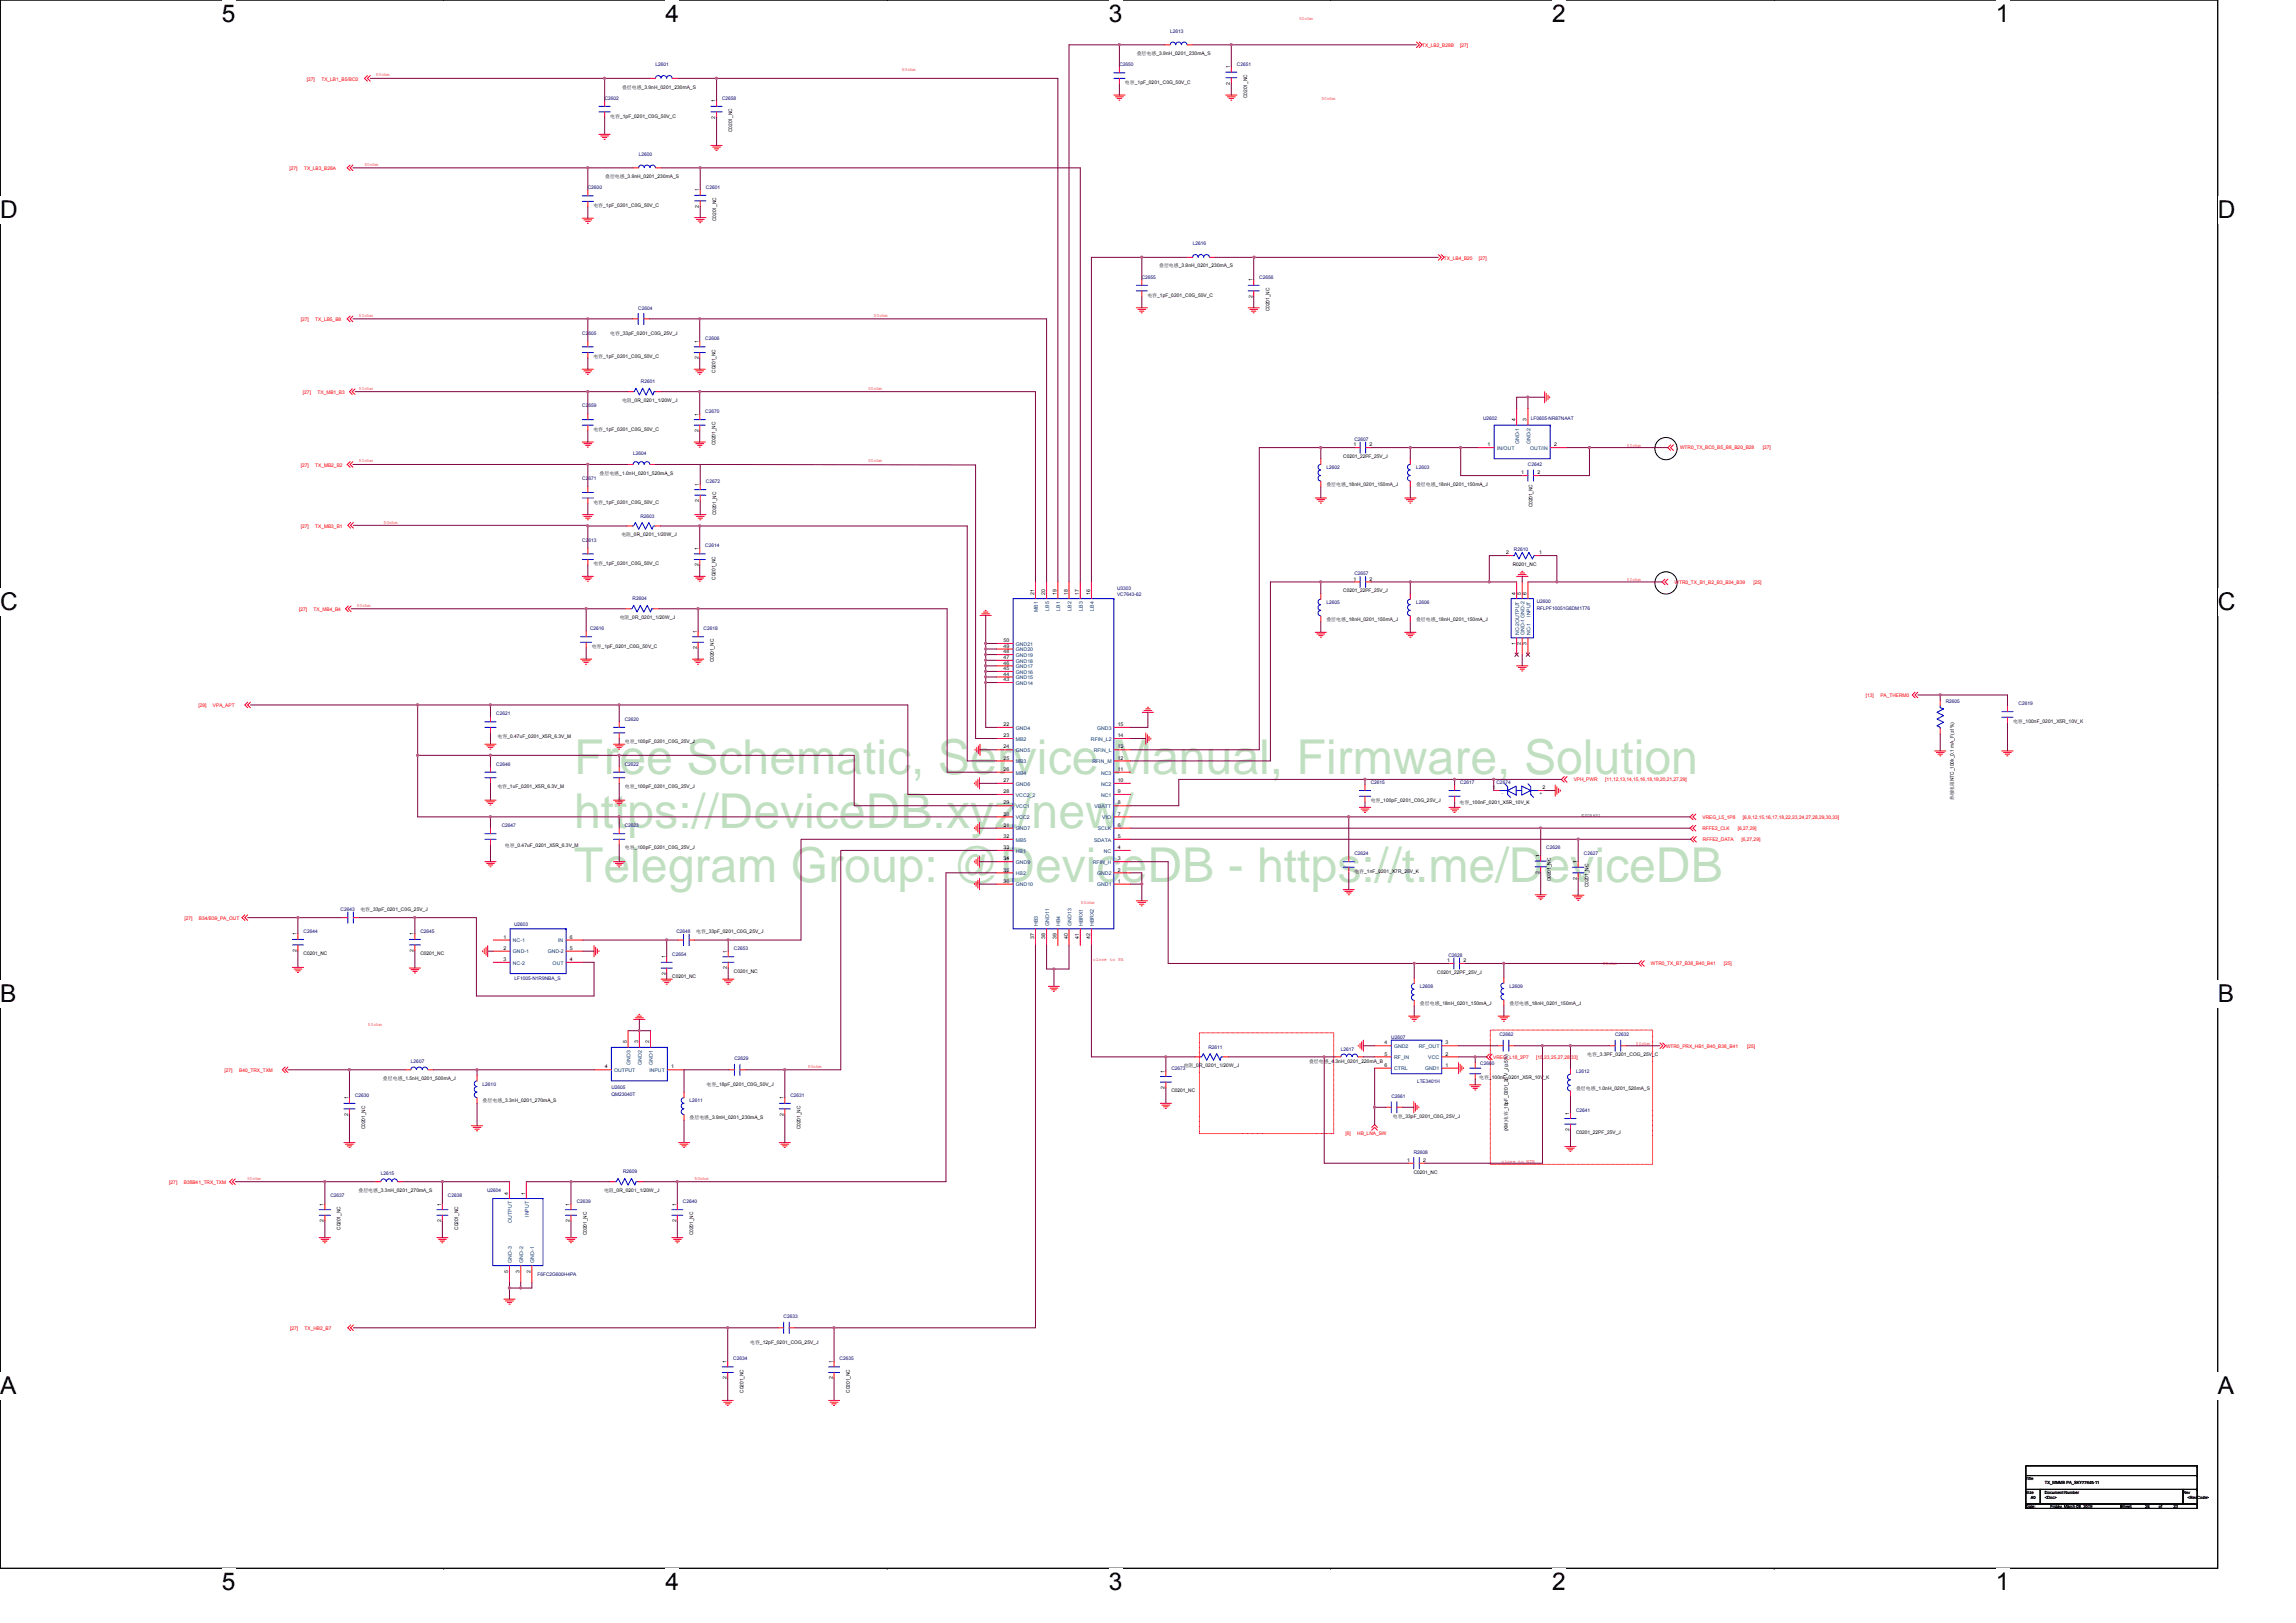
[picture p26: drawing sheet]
<svg xmlns="http://www.w3.org/2000/svg" width="297mm" height="210mm" viewBox="0 0 297 210" stroke-linecap="round" stroke-linejoin="round" font-family="sans-serif">
<defs><g id="words">
<g font-size="6.2" fill="#008000">
<text x="74.3" y="100.2">Free Schematic, Service Manual, Firmware, Solution</text>
<text x="74.3" y="107.2">https://DeviceDB.xyz/new/</text>
<text x="74.3" y="114.1">Telegram Group: @DeviceDB - https://t.me/DeviceDB</text>
</g>
<g font-size="3.2">
<text x="28.7" y="2.8">5</text>
<text x="86.1" y="2.8">4</text>
<text x="143.5" y="2.8">3</text>
<text x="200.8" y="2.8">2</text>
<text x="258.2" y="2.8">1</text>
<text x="0" y="28.2">D</text>
<text x="286.9" y="28.2">D</text>
<text x="0" y="78.9">C</text>
<text x="286.9" y="78.9">C</text>
<text x="0" y="129.6">B</text>
<text x="286.9" y="129.6">B</text>
<text x="0" y="180.3">A</text>
<text x="286.9" y="180.3">A</text>
<text x="28.7" y="205.7">5</text>
<text x="86.1" y="205.7">4</text>
<text x="143.5" y="205.7">3</text>
<text x="200.8" y="205.7">2</text>
<text x="258.2" y="205.7">1</text>
</g>
<g font-size=".7">
<text x="159.1" y="10.9" transform="rotate(-90 159.1 10.9)">2</text>
<text x="159.1" y="8.8" transform="rotate(-90 159.1 8.8)">1</text>
<text x="92.5" y="15.4" transform="rotate(-90 92.5 15.4)">2</text>
<text x="92.5" y="13.3" transform="rotate(-90 92.5 13.3)">1</text>
<text x="90.4" y="26.9" transform="rotate(-90 90.4 26.9)">2</text>
<text x="90.4" y="24.8" transform="rotate(-90 90.4 24.8)">1</text>
<text x="162" y="38.5" transform="rotate(-90 162 38.5)">2</text>
<text x="162" y="36.4" transform="rotate(-90 162 36.4)">1</text>
<text x="90.4" y="46.5" transform="rotate(-90 90.4 46.5)">2</text>
<text x="90.4" y="44.4" transform="rotate(-90 90.4 44.4)">1</text>
<text x="90.4" y="53.8" transform="rotate(-90 90.4 53.8)">1</text>
<text x="90.4" y="55.9" transform="rotate(-90 90.4 55.9)">2</text>
<text x="175.1" y="57.7">1</text>
<text x="177.2" y="57.7">2</text>
<text x="192.4" y="57.7">1</text>
<text x="196" y="54.5" transform="rotate(-90 196 54.5)">4</text>
<text x="197.5" y="54.5" transform="rotate(-90 197.5 54.5)">3</text>
<text x="201.1" y="57.7">2</text>
<text x="90.4" y="65" transform="rotate(-90 90.4 65)">2</text>
<text x="90.4" y="62.8" transform="rotate(-90 90.4 62.8)">1</text>
<text x="196.8" y="61.4">1</text>
<text x="198.9" y="61.4">2</text>
<text x="90.4" y="71.2" transform="rotate(-90 90.4 71.2)">1</text>
<text x="194.8" y="71.7">2</text>
<text x="199.1" y="71.7">1</text>
<text x="90.4" y="73.3" transform="rotate(-90 90.4 73.3)">2</text>
<text x="133.8" y="76.9" transform="rotate(-90 133.8 76.9)">21</text>
<text x="135.2" y="76.9" transform="rotate(-90 135.2 76.9)">20</text>
<text x="136.7" y="76.9" transform="rotate(-90 136.7 76.9)">19</text>
<text x="138.1" y="76.9" transform="rotate(-90 138.1 76.9)">18</text>
<text x="139.6" y="76.9" transform="rotate(-90 139.6 76.9)">17</text>
<text x="141" y="76.9" transform="rotate(-90 141 76.9)">16</text>
<text x="175.1" y="75.1">1</text>
<text x="177.2" y="75.1">2</text>
<text x="196" y="76.9" transform="rotate(-90 196 76.9)">4</text>
<text x="196.8" y="76.9" transform="rotate(-90 196.8 76.9)">5</text>
<text x="197.5" y="76.9" transform="rotate(-90 197.5 76.9)">6</text>
<text x="90.1" y="84" transform="rotate(-90 90.1 84)">2</text>
<text x="90.1" y="81.9" transform="rotate(-90 90.1 81.9)">1</text>
<text x="129.8" y="83.8">49</text>
<text x="129.8" y="83.1">50</text>
<text x="196" y="83.4" transform="rotate(-90 196 83.4)">1</text>
<text x="196.8" y="83.4" transform="rotate(-90 196.8 83.4)">2</text>
<text x="197.5" y="83.4" transform="rotate(-90 197.5 83.4)">3</text>
<text x="129.8" y="88.1">43</text>
<text x="129.8" y="87.4">44</text>
<text x="129.8" y="86.7">45</text>
<text x="129.8" y="86">46</text>
<text x="129.8" y="85.3">47</text>
<text x="129.8" y="84.5">48</text>
<text x="129.8" y="93.9">22</text>
<text x="129.8" y="95.4">23</text>
<text x="144.6" y="95.4">14</text>
<text x="144.6" y="93.9">15</text>
<text x="129.8" y="96.8">24</text>
<text x="129.8" y="98.3">25</text>
<text x="129.8" y="99.7">26</text>
<text x="129.8" y="101.2">27</text>
<text x="144.6" y="101.2">10</text>
<text x="144.6" y="99.7">11</text>
<text x="144.6" y="98.3">12</text>
<text x="144.6" y="96.8">13</text>
<text x="129.8" y="102.6">28</text>
<text x="129.8" y="104.1">29</text>
<text x="129.8" y="105.5">30</text>
<text x="129.8" y="107">31</text>
<text x="144.6" y="107">6</text>
<text x="144.6" y="105.5">7</text>
<text x="144.6" y="104.1">8</text>
<text x="144.6" y="102.6">9</text>
<text x="193.1" y="102.1">1</text>
<text x="199.6" y="102.1">2</text>
<text x="129.8" y="108.4">32</text>
<text x="129.8" y="109.9">33</text>
<text x="129.8" y="111.3">34</text>
<text x="129.8" y="112.8">35</text>
<text x="144.6" y="112.8">2</text>
<text x="144.6" y="111.3">3</text>
<text x="144.6" y="109.9">4</text>
<text x="144.6" y="108.4">5</text>
<text x="199.2" y="113" transform="rotate(-90 199.2 113)">2</text>
<text x="199.2" y="110.9" transform="rotate(-90 199.2 110.9)">1</text>
<text x="204" y="113.8" transform="rotate(-90 204 113.8)">2</text>
<text x="204" y="111.7" transform="rotate(-90 204 111.7)">1</text>
<text x="129.8" y="114.2">36</text>
<text x="144.6" y="114.2">1</text>
<text x="38.4" y="123.1" transform="rotate(-90 38.4 123.1)">2</text>
<text x="38.4" y="121" transform="rotate(-90 38.4 121)">1</text>
<text x="53.5" y="123.1" transform="rotate(-90 53.5 123.1)">2</text>
<text x="53.5" y="121" transform="rotate(-90 53.5 121)">1</text>
<text x="65.1" y="121.5">1</text>
<text x="65.1" y="122.9">2</text>
<text x="65.1" y="124.3">3</text>
<text x="73.7" y="124.3">4</text>
<text x="73.7" y="122.9">5</text>
<text x="73.7" y="121.5">6</text>
<text x="86.1" y="124" transform="rotate(-90 86.1 124)">1</text>
<text x="94" y="125.4" transform="rotate(-90 94 125.4)">2</text>
<text x="94" y="123.3" transform="rotate(-90 94 123.3)">1</text>
<text x="133.8" y="121.4" transform="rotate(-90 133.8 121.4)">37</text>
<text x="135.2" y="121.4" transform="rotate(-90 135.2 121.4)">38</text>
<text x="136.7" y="121.4" transform="rotate(-90 136.7 121.4)">39</text>
<text x="138.1" y="121.4" transform="rotate(-90 138.1 121.4)">40</text>
<text x="139.6" y="121.4" transform="rotate(-90 139.6 121.4)">41</text>
<text x="141" y="121.4" transform="rotate(-90 141 121.4)">42</text>
<text x="187.2" y="124.5">1</text>
<text x="189.3" y="124.5">2</text>
<text x="86.1" y="126.1" transform="rotate(-90 86.1 126.1)">2</text>
<text x="81.1" y="135" transform="rotate(-90 81.1 135)">5</text>
<text x="82.5" y="135" transform="rotate(-90 82.5 135)">3</text>
<text x="84" y="135" transform="rotate(-90 84 135)">2</text>
<text x="179.1" y="135.1">4</text>
<text x="179.1" y="136.6">5</text>
<text x="187" y="136.6">2</text>
<text x="187" y="135.1">3</text>
<text x="45" y="142.2" transform="rotate(-90 45 142.2)">1</text>
<text x="78.2" y="138.2">4</text>
<text x="86.8" y="138.2">1</text>
<text x="101.4" y="142.2" transform="rotate(-90 101.4 142.2)">1</text>
<text x="150.7" y="140.9" transform="rotate(-90 150.7 140.9)">2</text>
<text x="150.7" y="138.8" transform="rotate(-90 150.7 138.8)">1</text>
<text x="179.1" y="138">6</text>
<text x="187" y="138">1</text>
<text x="45" y="144.4" transform="rotate(-90 45 144.4)">2</text>
<text x="101.4" y="144.4" transform="rotate(-90 101.4 144.4)">2</text>
<text x="203" y="146.3" transform="rotate(-90 203 146.3)">2</text>
<text x="203" y="144.2" transform="rotate(-90 203 144.2)">1</text>
<text x="41.9" y="156" transform="rotate(-90 41.9 156)">1</text>
<text x="57.1" y="156" transform="rotate(-90 57.1 156)">1</text>
<text x="65.7" y="154.6" transform="rotate(-90 65.7 154.6)">4</text>
<text x="67.9" y="154.6" transform="rotate(-90 67.9 154.6)">1</text>
<text x="73.7" y="156" transform="rotate(-90 73.7 156)">1</text>
<text x="87.5" y="156" transform="rotate(-90 87.5 156)">1</text>
<text x="182" y="150.3">1</text>
<text x="184.1" y="150.3">2</text>
<text x="41.9" y="158.1" transform="rotate(-90 41.9 158.1)">2</text>
<text x="57.1" y="158.1" transform="rotate(-90 57.1 158.1)">2</text>
<text x="73.7" y="158.1" transform="rotate(-90 73.7 158.1)">2</text>
<text x="87.5" y="158.1" transform="rotate(-90 87.5 158.1)">2</text>
<text x="65.7" y="164.6" transform="rotate(-90 65.7 164.6)">5</text>
<text x="67.2" y="164.6" transform="rotate(-90 67.2 164.6)">3</text>
<text x="68.6" y="164.6" transform="rotate(-90 68.6 164.6)">2</text>
<text x="94" y="178.5" transform="rotate(-90 94 178.5)">2</text>
<text x="94" y="176.3" transform="rotate(-90 94 176.3)">1</text>
<text x="107.7" y="178.5" transform="rotate(-90 107.7 178.5)">2</text>
<text x="107.7" y="176.3" transform="rotate(-90 107.7 176.3)">1</text>
</g>
<g font-size=".7" fill="#004080">
<text x="193.7" y="58.2">IN/OUT</text>
<text x="196.5" y="57.5" transform="rotate(-90 196.5 57.5)">GND-1</text>
<text x="198" y="58.2">OUT/IN</text>
<text x="198" y="57.5" transform="rotate(-90 198 57.5)">GND-2</text>
<text x="131.4" y="83.5">GND21</text>
<text x="134.3" y="79.2" transform="rotate(-90 134.3 79.2)">MB1</text>
<text x="135.7" y="79" transform="rotate(-90 135.7 79)">LB5</text>
<text x="137.2" y="79" transform="rotate(-90 137.2 79)">LB1</text>
<text x="138.6" y="79" transform="rotate(-90 138.6 79)">LB2</text>
<text x="140.1" y="79" transform="rotate(-90 140.1 79)">LB3</text>
<text x="141.5" y="79" transform="rotate(-90 141.5 79)">LB4</text>
<text x="196.5" y="82.2" transform="rotate(-90 196.5 82.2)">NC-2OUTPUT</text>
<text x="197.2" y="82.2" transform="rotate(-90 197.2 82.2)">GND-1 GND-2</text>
<text x="198" y="82.2" transform="rotate(-90 198 82.2)">NC-1</text>
<text x="198" y="79.8" transform="rotate(-90 198 79.8)">INPUT</text>
<text x="131.4" y="88.6">GND14</text>
<text x="131.4" y="87.9">GND15</text>
<text x="131.4" y="87.2">GND16</text>
<text x="131.4" y="86.4">GND17</text>
<text x="131.4" y="85.7">GND18</text>
<text x="131.4" y="85">GND19</text>
<text x="131.4" y="84.3">GND20</text>
<text x="131.4" y="94.4">GND4</text>
<text x="131.4" y="95.8">MB2</text>
<text x="141.1" y="95.8">RFIN_L2</text>
<text x="141.9" y="94.4">GND3</text>
<text x="131.4" y="97.3">GND5</text>
<text x="131.4" y="98.7">MB3</text>
<text x="131.4" y="100.2">MB4</text>
<text x="131.4" y="101.6">GND6</text>
<text x="141.3" y="98.7">RFIN_M</text>
<text x="141.5" y="97.3">RFIN_L</text>
<text x="142.4" y="101.6">NC2</text>
<text x="142.4" y="100.2">NC3</text>
<text x="131.4" y="103.1">VCC2_2</text>
<text x="131.4" y="104.5">VCC1</text>
<text x="131.4" y="106">VCC2</text>
<text x="131.4" y="107.4">GND7</text>
<text x="141.6" y="104.5">VBATT</text>
<text x="142" y="107.4">SCLK</text>
<text x="142.4" y="103.1">NC1</text>
<text x="142.6" y="106">VIO</text>
<text x="131.4" y="108.9">MB5</text>
<text x="131.4" y="110.3">HB1</text>
<text x="131.4" y="111.8">GND9</text>
<text x="131.4" y="113.2">HB2</text>
<text x="141.4" y="111.8">RFIN_H</text>
<text x="141.5" y="108.9">SDATA</text>
<text x="141.9" y="113.2">GND2</text>
<text x="142.8" y="110.3">NC</text>
<text x="131.4" y="114.7">GND10</text>
<text x="134.3" y="119.8" transform="rotate(-90 134.3 119.8)">HB3</text>
<text x="135.7" y="119.8" transform="rotate(-90 135.7 119.8)">GND11</text>
<text x="137.2" y="119.8" transform="rotate(-90 137.2 119.8)">HB4</text>
<text x="138.6" y="119.8" transform="rotate(-90 138.6 119.8)">GND13</text>
<text x="140.1" y="119.8" transform="rotate(-90 140.1 119.8)">HBRX1</text>
<text x="141.5" y="119.8" transform="rotate(-90 141.5 119.8)">HBRX2</text>
<text x="141.9" y="114.7">GND1</text>
<text x="66.4" y="121.9">NC-1</text>
<text x="66.4" y="123.4">GND-1</text>
<text x="66.4" y="124.8">NC-2</text>
<text x="70.9" y="123.4">GND-2</text>
<text x="71.5" y="124.8">OUT</text>
<text x="72.2" y="121.9">IN</text>
<text x="81.6" y="137.8" transform="rotate(-90 81.6 137.8)">GND3</text>
<text x="83" y="137.8" transform="rotate(-90 83 137.8)">GND2</text>
<text x="84.5" y="137.8" transform="rotate(-90 84.5 137.8)">GND1</text>
<text x="180.4" y="135.6">GND2</text>
<text x="180.4" y="137">RF_IN</text>
<text x="183.6" y="135.6">RF_OUT</text>
<text x="184.8" y="137">VCC</text>
<text x="79.5" y="138.7">OUTPUT</text>
<text x="84" y="138.7">INPUT</text>
<text x="180.4" y="138.5">CTRL</text>
<text x="184.4" y="138.5">GND1</text>
<text x="66.2" y="158.2" transform="rotate(-90 66.2 158.2)">OUTPUT</text>
<text x="68.4" y="157.4" transform="rotate(-90 68.4 157.4)">INPUT</text>
<text x="66.2" y="163.4" transform="rotate(-90 66.2 163.4)">GND-3</text>
<text x="67.7" y="163.4" transform="rotate(-90 67.7 163.4)">GND-2</text>
<text x="69.1" y="163.4" transform="rotate(-90 69.1 163.4)">GND-1</text>
</g>
<g font-size=".6" fill="#000080">
<text x="151.4" y="4.2">L2613</text>
<text x="84.8" y="8.6">L2601</text>
<text x="144.8" y="8.6">C2650</text>
<text x="160" y="8.5">C2651</text>
<text x="78.2" y="12.9">C2602</text>
<text x="93.4" y="12.9">C2658</text>
<text x="82.6" y="20.1">L2600</text>
<text x="76" y="24.5">C2600</text>
<text x="91.3" y="24.4">C2601</text>
<text x="154.3" y="31.7">L2616</text>
<text x="82.6" y="40">C2604</text>
<text x="147.7" y="36.1">C2655</text>
<text x="162.9" y="36.1">C2656</text>
<text x="75.3" y="43.3">C2605</text>
<text x="91.2" y="44">C2606</text>
<text x="75.3" y="52.7">C2659</text>
<text x="82.9" y="49.6">R2601</text>
<text x="91.2" y="53.4">C2670</text>
<text x="81.9" y="58.9">L2604</text>
<text x="175.2" y="57.1">C2607</text>
<text x="191.9" y="54.4">U2602</text>
<text x="198" y="54.3">LF0605-NR87NAAT</text>
<text x="75.3" y="62.1">C2671</text>
<text x="91.3" y="62.5">C2672</text>
<text x="171.6" y="60.7">L2602</text>
<text x="183.2" y="60.7">L2603</text>
<text x="197.7" y="60.3">C2642</text>
<text x="75.3" y="70.1">C2613</text>
<text x="82.8" y="67">R2603</text>
<text x="91.2" y="70.8">C2614</text>
<text x="195.9" y="71.2">R2610</text>
<text x="81.8" y="77.7">R2604</text>
<text x="144.5" y="76.3">U3303</text>
<text x="144.5" y="77.2">VC7643-62</text>
<text x="175.2" y="74.4">C2657</text>
<text x="76.3" y="81.4">C2616</text>
<text x="91" y="81.5">C2618</text>
<text x="171.6" y="78.1">L2605</text>
<text x="183.2" y="78.1">L2606</text>
<text x="198.8" y="78">U2600</text>
<text x="198.8" y="78.9">RFLPF10051G8DM1T76</text>
<text x="64.2" y="92.5">C2621</text>
<text x="80.8" y="93.3">C2620</text>
<text x="251.7" y="90.9">R2605</text>
<text x="261.2" y="91.2">C2619</text>
<text x="64.2" y="99">C2646</text>
<text x="80.8" y="99">C2622</text>
<text x="177.3" y="101.4">C2615</text>
<text x="188.9" y="101.4">C2617</text>
<text x="193.6" y="101.4">C2674</text>
<text x="64.9" y="107">C2647</text>
<text x="80.8" y="107">C2623</text>
<text x="175.2" y="110.6">C2624</text>
<text x="200" y="109.8">C2626</text>
<text x="204.9" y="110.6">C2627</text>
<text x="44.1" y="117.9">C2643</text>
<text x="66.5" y="119.7">U2603</text>
<text x="39.3" y="120.7">C2644</text>
<text x="54.4" y="120.7">C2645</text>
<text x="87" y="123.7">C2654</text>
<text x="87.5" y="120.8">C2648</text>
<text x="95" y="122.9">C2653</text>
<text x="187.4" y="123.8">C2628</text>
<text x="66.6" y="126.8">LF1005-N1R9NBA_S</text>
<text x="183.7" y="127.8">L2608</text>
<text x="195.3" y="127.8">L2609</text>
<text x="53.2" y="137.6">L2607</text>
<text x="95" y="137.2">C2629</text>
<text x="156.3" y="135.7">R2611</text>
<text x="173.5" y="136">L2617</text>
<text x="180" y="134.5">U2607</text>
<text x="191.5" y="137.8">C2660</text>
<text x="194" y="134.1">C2662</text>
<text x="209" y="134.1">C2632</text>
<text x="45.9" y="141.9">C2630</text>
<text x="62.4" y="140.4">L2610</text>
<text x="79.1" y="140.9">U2605</text>
<text x="79.1" y="141.8">QM23040T</text>
<text x="89.2" y="142.6">L2611</text>
<text x="102.3" y="141.9">C2631</text>
<text x="151.5" y="138.4">C2673</text>
<text x="180" y="142">C2661</text>
<text x="183.3" y="140.2">LTE3401H</text>
<text x="203.9" y="138.9">L2612</text>
<text x="203.9" y="143.8">C2641</text>
<text x="182.9" y="149.3">R2608</text>
<text x="42.8" y="154.9">C2637</text>
<text x="49.3" y="152">L2615</text>
<text x="58" y="154.9">C2638</text>
<text x="63" y="154.2">U2604</text>
<text x="74.6" y="155.7">C2639</text>
<text x="80.6" y="151.8">R2609</text>
<text x="88.3" y="155.7">C2640</text>
<text x="69.5" y="165.1">F6FC2G600H4PA</text>
<text x="101.4" y="170.6">C2633</text>
<text x="94.9" y="176">C2634</text>
<text x="108.6" y="176">C2635</text>
</g>
<g font-size=".6" fill="#f00">
<text x="168.1" y="2.6">50ohm</text>
<text x="39.7" y="10.4">[27]</text>
<text x="41.6" y="10.4">TX_LB1_B5/BC0</text>
<text x="48.6" y="9.9">50ohm</text>
<text x="116.7" y="9.1">50ohm</text>
<text x="184" y="6.1">TX_LB2_B28B</text>
<text x="188.9" y="6.1">[27]</text>
<text x="171" y="12.9">50ohm</text>
<text x="37.5" y="22">[27]</text>
<text x="39.3" y="22">TX_LB3_B28A</text>
<text x="47.2" y="21.4">50ohm</text>
<text x="186.8" y="33.6">TX_LB4_B20</text>
<text x="191.3" y="33.6">[27]</text>
<text x="38.9" y="41.6">[27]</text>
<text x="40.8" y="41.6">TX_LB5_B8</text>
<text x="46.4" y="41">50ohm</text>
<text x="113" y="41">50ohm</text>
<text x="39.2" y="51">[27]</text>
<text x="41.1" y="51">TX_MB1_B3</text>
<text x="46.4" y="50.4">50ohm</text>
<text x="112.3" y="50.4">50ohm</text>
<text x="46.4" y="59.8">50ohm</text>
<text x="112.3" y="59.8">50ohm</text>
<text x="210.5" y="57.9">50ohm</text>
<text x="217.4" y="58.1">WTR0_TX_BC0_B5_B8_B20_B28</text>
<text x="228.1" y="58.1">[27]</text>
<text x="38.9" y="60.4">[27]</text>
<text x="40.8" y="60.4">TX_MB2_B2</text>
<text x="38.9" y="68.3">[27]</text>
<text x="40.8" y="68.3">TX_MB3_B1</text>
<text x="49.6" y="67.8">50ohm</text>
<text x="210.5" y="75.2">50ohm</text>
<text x="216.6" y="75.5">WTR0_TX_B1_B2_B3_B34_B39</text>
<text x="226.8" y="75.5">[25]</text>
<text x="38.7" y="79.1">[27]</text>
<text x="40.6" y="79.1">TX_MB4_B4</text>
<text x="46.2" y="78.6">50ohm</text>
<text x="25.7" y="91.5">[29]</text>
<text x="27.6" y="91.5">VPA_APT</text>
<text x="241.4" y="90.2">[13]</text>
<text x="243.3" y="90.2">PA_THERM0</text>
<text x="203.6" y="101.1">VPH_PWR</text>
<text x="207.7" y="101.1">[11,12,13,14,15,16,18,19,20,21,27,29]</text>
<text x="220.3" y="105.9">VREG_L5_1P8</text>
<text x="220.3" y="107.4">RFFE2_CLK</text>
<text x="224.8" y="107.4">[6,27,29]</text>
<text x="225.5" y="105.9">[6,9,12,15,16,17,18,22,23,24,27,28,29,30,33]</text>
<text x="220.3" y="108.8">RFFE2_DATA</text>
<text x="225.3" y="108.8">[6,27,29]</text>
<text x="23.9" y="119">[27]</text>
<text x="25.7" y="119">B34/B39_PA_OUT</text>
<text x="139.8" y="117">50ohm</text>
<text x="141.4" y="124.3">close to PA</text>
<text x="207.4" y="124.9">50ohm</text>
<text x="213.6" y="124.9">WTR0_TX_B7_B38_B40_B41</text>
<text x="223" y="124.9">[25]</text>
<text x="47.6" y="132.7">50ohm</text>
<text x="193.2" y="137">VREG_L18_2P7</text>
<text x="198.8" y="137">[15,23,25,27,28,33]</text>
<text x="211.6" y="135.3">50ohm</text>
<text x="215.5" y="135.6">WTR0_PRX_HB1_B40_B38_B41</text>
<text x="226" y="135.6">[25]</text>
<text x="29.1" y="138.7">[27]</text>
<text x="30.9" y="138.7">B40_TRX_TXM</text>
<text x="104.5" y="138.1">50ohm</text>
<text x="174.1" y="146.8">[6]</text>
<text x="175.6" y="146.8">HB_LNA_SW</text>
<text x="21.9" y="153.2">[27]</text>
<text x="23.8" y="153.2">B38B41_TRX_TXM</text>
<text x="32" y="152.6">50ohm</text>
<text x="89.9" y="152.6">50ohm</text>
<text x="194.3" y="150.5">close to WTR</text>
<text x="37.5" y="172.1">[27]</text>
<text x="39.4" y="172.1">TX_HB2_B7</text>
</g>
<g font-size=".6">
<text x="80.5" y="11.5">叠叠电叠_3.9nH_0201_230mA_S</text>
<text x="145.5" y="10.9">电电_1pF_0201_C0G_50V_C</text>
<text x="147.1" y="7.1">叠叠电叠_3.9nH_0201_230mA_S</text>
<text x="78.9" y="15.2">电电_1pF_0201_C0G_50V_C</text>
<text x="94.7" y="17.1" transform="rotate(-90 94.7 17.1)">C0201_NC</text>
<text x="161.3" y="12.7" transform="rotate(-90 161.3 12.7)">C0201_NC</text>
<text x="78.3" y="23">叠叠电叠_3.9nH_0201_230mA_S</text>
<text x="76.8" y="26.8">电电_1pF_0201_C0G_50V_C</text>
<text x="92.6" y="28.6" transform="rotate(-90 92.6 28.6)">C0201_NC</text>
<text x="150" y="34.6">叠叠电叠_3.9nH_0201_230mA_S</text>
<text x="148.4" y="38.4">电电_1pF_0201_C0G_50V_C</text>
<text x="164.2" y="40.3" transform="rotate(-90 164.2 40.3)">C0201_NC</text>
<text x="76.8" y="46.3">电电_1pF_0201_C0G_50V_C</text>
<text x="78.9" y="43.3">电电_33pF_0201_C0G_25V_J</text>
<text x="80.5" y="52">电电_0R_0201_1/20W_J</text>
<text x="92.6" y="48.2" transform="rotate(-90 92.6 48.2)">C0201_NC</text>
<text x="76.8" y="55.8">电电_1pF_0201_C0G_50V_C</text>
<text x="92.6" y="57.6" transform="rotate(-90 92.6 57.6)">C0201_NC</text>
<text x="173.8" y="59.2">C0201_22PF_25V_J</text>
<text x="76.8" y="65.2">电电_1pF_0201_C0G_50V_C</text>
<text x="77.6" y="61.4">叠叠电叠_1.0nH_0201_520mA_S</text>
<text x="171.6" y="62.8">叠叠电叠_18nH_0201_150mA_J</text>
<text x="183.2" y="62.8">叠叠电叠_18nH_0201_150mA_J</text>
<text x="198.3" y="65.7" transform="rotate(-90 198.3 65.7)">C0201_NC</text>
<text x="80.4" y="69.4">电电_0R_0201_1/20W_J</text>
<text x="92.6" y="66.7" transform="rotate(-90 92.6 66.7)">C0201_NC</text>
<text x="76.8" y="73.1">电电_1pF_0201_C0G_50V_C</text>
<text x="92.6" y="75" transform="rotate(-90 92.6 75)">C0201_NC</text>
<text x="173.8" y="76.6">C0201_22PF_25V_J</text>
<text x="195.7" y="73.3">R0201_NC</text>
<text x="76.6" y="83.8">电电_1pF_0201_C0G_50V_C</text>
<text x="80.2" y="80.1">电电_0R_0201_1/20W_J</text>
<text x="171.6" y="80.3">叠叠电叠_18nH_0201_150mA_J</text>
<text x="183.2" y="80.3">叠叠电叠_18nH_0201_150mA_J</text>
<text x="92.3" y="85.7" transform="rotate(-90 92.3 85.7)">C0201_NC</text>
<text x="64.4" y="95.4">电电_0.47uF_0201_X5R_6.3V_M</text>
<text x="260.4" y="93.5">电电_100nF_0201_X5R_10V_K</text>
<text x="64.3" y="101.9">电电_1uF_0201_X5R_6.3V_M</text>
<text x="80.8" y="101.9">电电_100pF_0201_C0G_25V_J</text>
<text x="80.8" y="96.1">电电_100pF_0201_C0G_25V_J</text>
<text x="177.3" y="103.8">电电_100pF_0201_C0G_25V_J</text>
<text x="188.8" y="104">电电_100nF_0201_X5R_10V_K</text>
<text x="204.6" y="105.7">ESD5651</text>
<text x="252.8" y="103.5" transform="rotate(-90 252.8 103.5)">热热电电NTC_100k_0.1 mA_F(±1%)</text>
<text x="65.3" y="109.6">电电_0.47uF_0201_X5R_6.3V_M</text>
<text x="80.8" y="109.9">电电_100pF_0201_C0G_25V_J</text>
<text x="175.2" y="112.9">电电_1nF_0201_X7R_25V_K</text>
<text x="46.6" y="117.9">电电_33pF_0201_C0G_25V_J</text>
<text x="200.6" y="114" transform="rotate(-90 200.6 114)">C0201_NC</text>
<text x="205.5" y="114.8" transform="rotate(-90 205.5 114.8)">C0201_NC</text>
<text x="39.3" y="123.6">C0201_NC</text>
<text x="54.4" y="123.6">C0201_NC</text>
<text x="90.1" y="120.8">电电_33pF_0201_C0G_25V_J</text>
<text x="95" y="125.8">C0201_NC</text>
<text x="185.9" y="126">C0201_22PF_25V_J</text>
<text x="87" y="126.6">C0201_NC</text>
<text x="183.7" y="130">叠叠电叠_18nH_0201_150mA_J</text>
<text x="195.3" y="130">叠叠电叠_18nH_0201_150mA_J</text>
<text x="169.4" y="137.6">叠叠电叠_4.3nH_0201_220mA_B</text>
<text x="205.3" y="136.6">电电_3.3PF_0201_COG_25V_C</text>
<text x="49.5" y="139.7">叠叠电叠_1.5nH_0201_500mA_J</text>
<text x="62.4" y="142.6">叠叠电叠_3.3nH_0201_270mA_S</text>
<text x="91.4" y="140.4">电电_18pF_0201_C0G_50V_J</text>
<text x="151.5" y="141.3">C0201_NC</text>
<text x="153.1" y="138.1">电电_0R_0201_1/20W_J</text>
<text x="191.4" y="139.7">电电_100nF_0201_X5R_10V_K</text>
<text x="203.9" y="141">叠叠电叠_1.0nH_0201_520mA_S</text>
<text x="47.2" y="146.1" transform="rotate(-90 47.2 146.1)">C0201_NC</text>
<text x="89.2" y="144.8">叠叠电叠_3.9nH_0201_230mA_S</text>
<text x="103.6" y="146.1" transform="rotate(-90 103.6 146.1)">C0201_NC</text>
<text x="180.2" y="144.7">电电_33pF_0201_C0G_25V_J</text>
<text x="195.1" y="146.4" transform="rotate(-90 195.1 146.4)">(XM)电电_18pF_0201_25 V_J(±5%)</text>
<text x="203.9" y="146.7">C0201_22PF_25V_J</text>
<text x="46.4" y="154.2">叠叠电叠_3.3nH_0201_270mA_S</text>
<text x="78.1" y="154.2">电电_0R_0201_1/20W_J</text>
<text x="182.9" y="151.9">C0201_NC</text>
<text x="44.1" y="159.1" transform="rotate(-90 44.1 159.1)">C0201_NC</text>
<text x="59.3" y="159.1" transform="rotate(-90 59.3 159.1)">C0201_NC</text>
<text x="75.9" y="159.8" transform="rotate(-90 75.9 159.8)">C0201_NC</text>
<text x="89.7" y="159.8" transform="rotate(-90 89.7 159.8)">C0201_NC</text>
<text x="97" y="173.8">电电_12pF_0201_COG_25V_J</text>
<text x="96.2" y="180.2" transform="rotate(-90 96.2 180.2)">C0201_NC</text>
<text x="109.9" y="180.2" transform="rotate(-90 109.9 180.2)">C0201_NC</text>
<text x="262.1" y="191.4">Title</text>
<text x="262.1" y="193.2">Size</text>
<text x="262.1" y="195.1">Date:</text>
<text x="262.7" y="193.9">A0</text>
<text x="264.6" y="193.2">Document Number</text>
<text x="264.6" y="193.9">&lt;Doc&gt;</text>
<text x="264.6" y="192">TX_MMMB PA_SKY77645-11</text>
<text x="265.3" y="195.1">Friday, March 08, 2019</text>
<text x="274.4" y="195.1">Sheet</text>
<text x="277.5" y="195.1">26</text>
<text x="279.3" y="195.1">of</text>
<text x="281.2" y="195.1">33</text>
<text x="282.4" y="193.2">Rev</text>
<text x="283" y="193.9">&lt;RevCode&gt;</text>
</g>
<g font-size=".6" fill="#004080">
<text x="194.3" y="102.8">-</text>
<text x="199.2" y="102.8">+</text>
</g>
</g></defs>
<path d="M0 0h286.9v202.9h-286.9z" fill="none" stroke="#000" stroke-width=".13"/>
<g fill="#fff">
<path d="M28.7 0h1.8v3.5h-1.8z"/>
<path d="M28.7 202.9h1.8v3.5h-1.8z"/>
</g>
<path d="M57.4 0h.1M57.4 202.9h.1" fill="none" stroke="#000" stroke-width=".13"/>
<g fill="#fff">
<path d="M86.1 0h1.7v3.5h-1.7z"/>
<path d="M86.1 202.9h1.7v3.5h-1.7z"/>
</g>
<path d="M114.8 0h.1M114.8 202.9h.1" fill="none" stroke="#000" stroke-width=".13"/>
<g fill="#fff">
<path d="M143.5 0h1.7v3.5h-1.7z"/>
<path d="M143.5 202.9h1.7v3.5h-1.7z"/>
</g>
<path d="M172.1 0h.1M172.1 202.9h.1" fill="none" stroke="#000" stroke-width=".13"/>
<g fill="#fff">
<path d="M200.8 0h1.8v3.5h-1.8z"/>
<path d="M200.8 202.9h1.8v3.5h-1.8z"/>
</g>
<path d="M229.5 0h.1M229.5 202.9h.1" fill="none" stroke="#000" stroke-width=".13"/>
<g fill="#fff">
<path d="M258.2 0h1.8v3.5h-1.8z"/>
<path d="M258.2 202.9h1.8v3.5h-1.8z"/>
<path d="M0 25.4h2.3v3.5h-2.3z"/>
<path d="M286.9 25.4h2.3v3.5h-2.3z"/>
<path d="M0 76.1h2.3v3.5h-2.3z"/>
<path d="M286.9 76.1h2.3v3.5h-2.3z"/>
</g>
<path d="M0 50.7h.1M286.9 50.7h.1" fill="none" stroke="#000" stroke-width=".13"/>
<g fill="#fff">
<path d="M0 126.8h2.1v3.5h-2.1z"/>
<path d="M286.9 126.8h2.1v3.5h-2.1z"/>
</g>
<path d="M0 101.5h.1M286.9 101.5h.1" fill="none" stroke="#000" stroke-width=".13"/>
<g fill="#fff">
<path d="M0 177.5h2.2v3.5h-2.2z"/>
<path d="M286.9 177.5h2.1v3.5h-2.1z"/>
</g>
<g fill="none" stroke="#000" stroke-width=".13">
<path d="M0 152.2h.1M286.9 152.2h.1M262.1 189.7h22.1v1.2h-22.1zM262.1 190.9h22.1v1.8h-22.1zM262.1 192.7h1.9v1.9h-1.9zM262.1 194.6h12.3v.6h-12.3zM264 192.7h.1M264 192.7h18.4v1.9h-18.4zM274.4 194.6h9.8v.6h-9.8zM274.4 194.6h.1M282.4 192.7h1.8v1.9h-1.8zM282.4 192.7h.1"/>
<path d="M284.2 189.7h.1M284.2 190.9h.1M284.2 192.7h.1M284.2 194.6h.1"/>
<circle cx="215.5" cy="58" r="1.44"/>
<circle cx="215.5" cy="75.4" r="1.44"/>
</g>
<g fill="none" stroke="#f00" stroke-width=".13">
<path d="M47.5 9.8l-.3 .3 .3 .4M47.9 9.8l-.4 .3 .4 .4M77.5 17.4h1.4M77.7 17.6h1M77.9 17.8h.6M78.1 18h.2M78.2 13v.8M78.2 14.5v.7M84.1 10.1h.7M87 10.1h.7M92 18.8h1.4M92.2 19h1"/>
<path d="M92.4 19.3h.6M92.6 19.5h.2M92.7 13v.8M92.7 14.5v.7M144.1 12.3h1.4M144.3 12.5h1M144.5 12.7h.6M144.8 13h.1M144.8 8.7v.7M144.8 10.1v.8M150.7 5.8h.7M153.6 5.8h.7"/>
<path d="M158.6 12.3h1.4M158.8 12.5h1M159 12.7h.6M159.2 13h.2M159.3 8.6v.7M159.3 10.1v.7M183.3 5.4l.3 .4-.3 .4M183.6 5.4l.4 .4-.4 .4M45.3 21.4l-.4 .3 .4 .4M45.7 21.4l-.4 .3 .4 .4M75.3 28.2h1.5M75.5 28.4h1.1"/>
<path d="M75.8 28.7h.5M76 28.9h.1M76 24.6v.7M76 26.1v.7M81.9 21.7h.7M84.8 21.7h.7M89.9 28.2h1.4M90.1 28.4h1M90.3 28.6h.6M90.5 28.8h.2M90.6 24.5v.8M90.6 26v.7"/>
<path d="M147 39.8h1.4M147.7 36.2v.7M147.7 37.6v.8M153.6 33.3h.7M156.5 33.3h.7M161.5 39.8h1.4M162.2 36.2v.7M162.2 37.6v.8M186.1 32.9l.4 .4-.4 .4M186.5 32.9l.3 .4-.3 .4M45.3 59.7l-.4 .4 .4 .4M45.3 40.9l-.4 .4 .4 .3"/>
<path d="M45.6 50.3l-.4 .4 .4 .3M45.7 59.7l-.4 .4 .4 .4M45.7 40.9l-.4 .4 .4 .3M45.9 50.3l-.3 .4 .3 .3M75.3 57.2h1.5M75.3 47.8h1.5M75.5 57.4h1.1M75.5 48h1.1M75.8 57.6h.5M75.8 48.2h.5M76 57.8h.1M76 48.4h.1"/>
<path d="M76 44.2v.7M76 45.6v.7M76 53.6v.7M76 55v.7M81.2 50.7h.7M81.8 41.3h.8M83.3 41.3h.7M84.8 50.7h.7M89.8 57.2h1.4M89.8 47.8h1.4M90 57.4h1M90 48h1"/>
<path d="M90.2 57.6h.6M90.2 48.2h.6M90.5 57.8h.1M90.5 48.4h.1M90.5 53.6v.7M90.5 55v.7M90.5 44.2v.7M90.5 45.6v.7M147.2 40h1M147.4 40.3h.6M147.6 40.5h.2M161.7 40h1"/>
<path d="M161.9 40.3h.6M162.1 40.5h.2M170.9 59.4v.7M175.2 57.9h.8M176.7 57.9h.7M182.5 59.4v.7M191.2 57.9h2.1M196.2 52.9v2.1M197.7 52.9v2.1M199.8 50.7v1.4M200 50.9v1M200.3 51.1v.6"/>
<path d="M200.5 51.3v.2M200.6 57.9h2.1M216.1 57.6l-.3 .3 .3 .4M216.5 57.6l-.4 .3 .4 .4M45.1 78.4l-.4 .4 .4 .3M45.4 67.6l-.4 .4 .4 .3M45.4 78.4l-.3 .4 .3 .3M45.7 67.6l-.3 .4 .3 .3M75.3 74.6h1.5M75.3 66.6h1.5M75.5 74.8h1.1M75.5 66.8h1.1"/>
<path d="M75.8 75h.5M75.8 67h.5M76 75.2h.1M76 67.2h.1M76 63v.7M76 64.4v.8M76 71v.7M76 72.4v.7M80.9 78.8h.7M81.1 68.1h.7M81.2 60.1h.7M84.1 60.1h.7"/>
<path d="M84.5 78.8h.7M84.7 68.1h.8M89.8 74.6h1.4M89.9 66.6h1.4M90 74.8h1M90.1 66.8h1M90.2 75h.6M90.3 67h.6M90.5 75.2h.1M90.5 67.2h.2M90.5 71v.7M90.5 72.4v.7"/>
<path d="M90.6 62.6v.8M90.6 64.1v.7M126.8 79.6h1.4M127 79.4h1M127.2 79.2h.6M127.4 79h.2M134 75.3v2.1M135.4 75.3v2.1M136.9 75.3v2.1M138.3 75.3v2.1M139.8 75.3v2.1M141.2 75.3v2.1"/>
<path d="M170.2 64.4h1.4M170.4 64.6h1M170.6 64.9h.6M170.8 65.1h.2M170.9 79.7v.7M170.9 76.8v.7M170.9 62.3v.7M175.2 75.3h.8M176.7 75.3h.7M181.7 64.4h1.5M181.9 64.6h1.1M182.2 64.9h.5"/>
<path d="M182.4 65.1h.1M182.5 62.3v.7M182.5 79.7v.7M182.5 76.8v.7M195 71.9h.7M196.2 75.3v2.1M196.2 74.6h1.5M196.4 74.3h1M196.7 74.1h.5M196.9 73.9h.1M196.9 75.3v2.1M196.9 61.5h.8"/>
<path d="M197.7 75.3v2.1M198.4 61.5h.7M198.6 71.9h.7M215.4 74.9l-.4 .4 .4 .3M215.8 74.9l-.4 .4 .4 .3M32 90.8l-.3 .4 .3 .4M32.4 90.8l-.4 .4 .4 .4M62.7 96.3h1.5M62.9 96.5h1.1M63.2 96.7h.6M63.4 96.9h.1M63.5 99.2v.7"/>
<path d="M63.5 94.1v.7M63.5 92.7v.7M75.1 85.3h1.5M75.3 85.5h1M75.5 85.7h.6M75.8 85.9h.1M75.8 81.7v.7M75.8 83.1v.7M79.4 96.3h1.4M79.6 96.5h1M79.8 96.7h.6M80 96.9h.2"/>
<path d="M80.1 99.2v.7M80.1 93.4v.7M80.1 94.8v.7M89.6 85.3h1.4M89.8 85.5h1M90 85.7h.6M90.2 85.9h.2M90.3 81.7v.7M90.3 83.1v.7M126.2 96.9v.2M126.4 96.7v.6M126.6 96.5v1"/>
<path d="M126.8 96.3v1.4M128.9 94.1h2.2M128.9 95.5h2.2M128.9 97h2.2M128.9 98.4h2.2M128.9 99.9h2.2M128.9 88.3h2.2M128.9 87.6h2.2M128.9 86.9h2.2M128.9 86.1h2.2M128.9 85.4h2.2M128.9 84.7h2.2"/>
<path d="M128.9 84h2.2M128.9 83.2h2.2M144.1 99.9h2.2M144.1 98.4h2.2M144.1 97h2.2M144.1 95.5h2.2M144.1 94.1h2.2M147.8 92.2h1.4M148 91.9h1M148.2 94.8v1.5M148.2 91.7h.6M148.4 95v1.1"/>
<path d="M148.4 91.5h.2M148.6 95.3v.5M148.9 95.5v.1M170.2 81.8h1.4M170.4 82h1M170.6 82.2h.6M170.8 82.4h.2M181.7 81.8h1.5M181.9 82h1.1M182.2 82.2h.5M182.4 82.4h.1M196.2 86.1h1.5"/>
<path d="M196.2 82.5v2.2M196.4 86.4h1M196.7 86.6h.5M196.9 86.8h.1M196.9 82.5v2.2M197.7 82.5v2.2M247.8 89.6l-.4 .3 .4 .4M248.1 89.6l-.3 .3 .3 .4M250.3 97.2h1.4M250.5 97.4h1M250.7 97.6h.6M250.9 97.8h.2"/>
<path d="M251 94.3v.7M251 90.6v.8M259 97.2h1.4M259.2 97.4h1M259.4 97.6h.6M259.6 97.8h.2M259.7 91.4v.7M259.7 92.8v.7M31.7 118.4l-.4 .3 .4 .4M32 118.4l-.3 .3 .3 .4M44.3 118.7h.7M45.7 118.7h.7"/>
<path d="M62.7 111.5h1.5M62.7 103.5h1.5M62.9 111.7h1.1M62.9 103.7h1.1M63.2 111.9h.6M63.2 103.9h.6M63.4 112.1h.1M63.4 104.2h.1M63.5 100.6v.7M63.5 107.1v.8M63.5 108.6v.7M79.4 103.5h1.4"/>
<path d="M79.4 111.5h1.4M79.6 103.7h1M79.6 111.7h1M79.8 103.9h.6M79.8 111.9h.6M80 104.2h.2M80 112.1h.2M80.1 100.6v.7M80.1 107.1v.8M80.1 108.6v.7M126.1 114.3v.1M126.1 101.3v.1"/>
<path d="M126.1 107.1v.1M126.1 111.4v.1M126.3 114.1v.6M126.3 101v.6M126.3 106.8v.6M126.3 111.2v.6M126.5 113.9v1M126.5 100.8v1.1M126.5 106.6v1.1M126.5 111v1M126.7 113.6v1.5M126.7 100.6v1.5"/>
<path d="M126.7 106.4v1.5M126.7 110.8v1.4M128.9 101.3h2.2M128.9 102.8h2.2M128.9 104.2h2.2M128.9 105.7h2.2M128.9 107.1h2.2M128.9 108.6h2.2M128.9 110h2.2M128.9 111.5h2.2M128.9 112.9h2.2M128.9 114.4h2.2"/>
<path d="M144.1 114.4h2.2M144.1 112.9h2.2M144.1 111.5h2.2M144.1 110h2.2M144.1 108.6h2.2M144.1 107.1h2.2M144.1 105.7h2.2M144.1 104.2h2.2M144.1 102.8h2.2M144.1 101.3h2.2M147 116.5h1.4M147.2 116.8h1"/>
<path d="M147.4 117h.6M147.6 117.2h.2M173.8 115.1h1.4M174 115.3h1M174.2 115.5h.6M174.4 115.8h.2M174.5 110.8v.7M174.5 112.2v.7M175.9 104.5h1.4M176.1 104.7h1M176.3 104.9h.6M176.5 105.1h.2"/>
<path d="M176.6 101.6v.7M176.6 103v.7M187.4 104.5h1.5M187.7 104.7h1M187.9 104.9h.6M188.1 105.1h.2M188.2 101.6v.7M188.2 103v.7M193.2 102.3h.8M198.6 115.8h1.4M198.8 116h1M199 102.3h.8"/>
<path d="M199 116.2h.6M199.3 116.4h.1M199.3 110.7v.7M199.3 112.1v.8M201.2 101.6v1.4M201.4 101.8v1M201.7 102v.6M201.9 102.2v.2M202.4 100.5l-.4 .3 .4 .4M202.7 100.5l-.3 .3 .3 .4M203.5 115.8h1.4M203.7 116h1"/>
<path d="M203.9 116.3h.6M204.1 116.5h.2M204.2 111.5v.7M204.2 112.9v.7M219 105.3l-.4 .4 .4 .3M219 106.8l-.4 .3 .4 .4M219.1 108.2l-.4 .4 .4 .3M219.4 105.3l-.4 .4 .4 .3M219.4 106.8l-.4 .3 .4 .4M219.5 108.2l-.4 .4 .4 .3M36.9 138l-.4 .4 .4 .4M37.3 138l-.4 .4 .4 .4"/>
<path d="M37.8 125.2h1.5M38.1 125.4h.9M38.3 125.6h.5M38.5 125.8h.1M38.5 120.8v.7M38.5 122.3v.7M52.4 138.4h.8M53 125.2h1.4M53.2 125.5h1M53.4 125.7h.6M53.6 125.9h.2M53.7 120.8v.7"/>
<path d="M53.7 122.3v.7M55.3 138.4h.8M61.7 139.1v.7M62.4 123v.1M62.6 122.8v.6M62.9 122.6v1M63.1 122.3v1.5M63.8 121.6h2.2M63.8 123.1h2.2M63.8 124.5h2.2M73.2 124.5h2.2M73.2 123.1h2.2"/>
<path d="M73.2 121.6h2.2M76.9 122.3v1.5M76.9 138.4h2.2M77.1 122.6v1M77.3 122.8v.6M77.5 123v.1M81.3 133.3v2.2M82 131.9h1.4M82.2 131.7h1M82.4 131.5h.6M82.6 131.2h.2M82.7 133.3v2.2"/>
<path d="M84.2 133.3v2.2M85.5 126.7h1.5M85.7 126.9h1.1M86 127.1h.5M86.2 127.3h.1M86.3 123.8v.7M86.3 125.2v.8M86.3 138.4h2.2M87.7 121.6h.7M89.2 121.6h.7M93.5 126.7h1.5M93.7 126.9h1"/>
<path d="M93.9 127.1h.6M94.1 127.3h.2M94.2 123.1v.7M94.2 124.5v.7M94.3 138.4h.7M95.7 138.4h.8M134 120.2v2.1M135.4 120.2v2.1M135.6 127.6h1.5M135.8 127.8h1.1M136.1 128.1h.5M136.3 128.3h.1"/>
<path d="M136.9 120.2v2.1M138.3 120.2v2.1M139.8 120.2v2.1M141.2 120.2v2.1M150.8 138.6v.7M150.8 140v.7M154.6 136.7h.7M155.2 133.6h17.3v13.1h-17.3zM158.2 136.7h.7M172.8 136.7h.7M175.7 136.7h.7M175.7 135.2v.2"/>
<path d="M176 135v.6M176.2 134.8v1M176.4 134.6v1.4M177.8 135.3h2.2M177.8 136.7h2.2M177.8 138.2h2.2M182.2 131.5h1.5M182.5 131.7h1M182.7 131.9h.6M182.9 132.1h.1M183 129.4v.8M183 126.5v.8"/>
<path d="M186.5 138.2h2.2M186.5 136.7h2.2M186.5 135.3h2.2M187.4 124.7h.7M188.7 137.5v1.4M188.8 124.7h.8M188.9 137.7v1M189.1 137.9v.6M189.3 138.1v.2M190.9 137.5v.7M190.9 138.9v.7M192.7 136.4l-.4 .3 .4 .4"/>
<path d="M192.8 133.3h21v17.3h-21zM193 136.4l-.3 .3 .3 .4M193.8 135.3h.7M193.8 131.5h1.5M194.1 131.7h.9M194.3 131.9h.5M194.5 132.1h.1M194.6 129.4v.7M194.6 126.5v.7M195.2 135.3h.7M203.2 138.3v.7M208.2 135.3h.8"/>
<path d="M209.7 135.3h.7M212.4 124.3l-.4 .4 .4 .3M212.7 124.3l-.3 .4 .3 .3M214.8 134.9l.3 .4-.3 .4M215.1 134.9l.4 .4-.4 .4M30.1 152.5l-.4 .4 .4 .3M30.4 152.5l-.3 .4 .3 .3M42 155.8v.7M42 157.2v.7M44.5 147.8h1.4M44.7 148h1M44.9 148.3h.6"/>
<path d="M45.1 148.5h.2M45.2 142v.7M45.2 143.5v.7M48.5 152.9h.8M51.4 152.9h.8M57.2 155.8v.7M57.2 157.2v.7M61 145.6h1.4M61.2 145.9h1M61.4 146.1h.6M61.6 146.3h.2M61.7 142v.7"/>
<path d="M65.9 152.9v2.2M68.1 152.9v2.2M73.9 155.8v.7M73.9 157.2v.7M78.9 152.9h.7M82.5 152.9h.7M87.6 155.8v.7M87.6 157.2v.7M87.8 147.8h1.4M88 148h1M88.2 148.3h.6M88.4 148.5h.2"/>
<path d="M88.5 144.2v.7M88.5 141.3v.7M100.8 147.8h1.5M101 148h1M101.2 148.3h.6M101.4 148.5h.2M101.5 142v.7M101.5 143.5v.7M150.1 142.7h1.4M150.3 143h1M150.5 143.2h.6M150.7 143.4h.2"/>
<path d="M177.5 145.9l.3-.4 .4 .4M177.5 146.2l.3-.3 .4 .3M179.3 143.3h.7M180.7 143.3h.8M182.2 150.5h.7M182.9 142.5v1.5M183.1 142.7v1.1M183.3 143v.6M183.6 143.2v.1M183.6 150.5h.7M190.1 140.4h1.5M190.3 140.6h1.1"/>
<path d="M190.6 140.8h.6M190.8 141h.1M202.4 148.3h1.5M202.7 148.5h1M202.9 148.8h.6M203.1 149h.1M203.2 141.2v.7M203.2 144v.7M203.2 145.4v.8M41.3 160.1h1.5M41.5 160.3h1M41.7 160.6h.6"/>
<path d="M41.9 160.8h.2M45.4 171.4l-.4 .4 .4 .3M45.7 171.4l-.3 .4 .3 .3M56.5 160.1h1.5M56.7 160.3h1M56.9 160.6h.6M57.1 160.8h.2M65.2 168.1h1.4M65.4 168.3h1M65.6 168.5h.6M65.8 168.7h.2M65.9 163.7v2.2"/>
<path d="M67.4 163.7v2.2M68.8 163.7v2.2M73.1 160.1h1.5M73.4 160.3h1M73.6 160.6h.6M73.8 160.8h.2M86.9 160.1h1.4M87.1 160.3h1M87.4 160.6h.5M87.6 160.8h.1M94.1 176.1v.7M94.1 177.6v.7"/>
<path d="M100.7 171.8h.7M102.1 171.8h.7M107.9 176.1v.7M107.9 177.6v.7M93.4 181.2h1.5M93.6 181.4h1.1M93.8 181.6h.6M94.1 181.8h.1M107.2 181.2h1.4M107.4 181.4h1M107.6 181.6h.6M107.8 181.8h.2"/>
</g>
<g fill="none" stroke="#00f" stroke-width=".13">
<path d="M77.5 13.8h1.4M77.5 14.5h1.4M78.2 13.8h.1M78.2 14.5h.1M84.8 10.1h.1M84.8 10.1a.35 .35 0 0 1 .4-.3 .35 .35 0 0 1 .3 .3M85.5 10.1a.35 .35 0 0 1 .4-.3 .35 .35 0 0 1 .3 .3M86.3 10.1a.35 .35 0 0 1 .3-.3 .35 .35 0 0 1 .3 .3M87 10.1h.1M92 13.8h1.4M92 14.5h1.4M92.7 13.8h.1"/>
<path d="M92.7 14.5h.1M144.1 9.4h1.4M144.1 10.1h1.4M144.8 9.4h.1M144.8 10.1h.1M151.4 5.8h.1M151.4 5.8a.35 .35 0 0 1 .4-.4 .35 .35 0 0 1 .3 .4 .37 .37 0 0 1 .4-.4 .37 .37 0 0 1 .3 .4 .36 .36 0 0 1 .4-.4 .36 .36 0 0 1 .4 .4M153.6 5.8h.1M158.6 9.3h1.4M158.6 10.1h1.4M159.3 9.3h.1M159.3 10.1h.1"/>
<path d="M75.3 25.3h1.5M75.3 26.1h1.5M76 25.3h.1M76 26.1h.1M82.6 21.7a.35 .35 0 0 1 .4-.3 .35 .35 0 0 1 .3 .3M82.6 21.7h.1M83.4 21.7a.36 .36 0 0 1 .3-.3 .36 .36 0 0 1 .4 .3M84.1 21.7a.35 .35 0 0 1 .3-.3 .35 .35 0 0 1 .4 .3M84.8 21.7h.1M89.9 25.3h1.4M89.9 26h1.4M90.6 25.3h.1"/>
<path d="M90.6 26h.1M147 36.9h1.4M147 37.6h1.4M147.7 36.9h.1M147.7 37.6h.1M154.3 33.3h.1M154.3 33.3a.35 .35 0 0 1 .4-.4 .35 .35 0 0 1 .3 .4M155 33.3a.35 .35 0 0 1 .4-.4 .35 .35 0 0 1 .3 .4 .37 .37 0 0 1 .4-.4 .37 .37 0 0 1 .4 .4M156.5 33.3h.1M161.5 36.9h1.4M161.5 37.6h1.4M162.2 36.9h.1"/>
<path d="M162.2 37.6h.1M75.3 44.9h1.5M75.3 45.6h1.5M75.3 54.3h1.5M75.3 55h1.5M76 44.9h.1M76 45.6h.1M76 54.3h.1M76 55h.1M81.9 50.7h.1M81.9 50.7h.2l.2-.5 .4 .9 .4-.9 .5 .9 .4-.9 .5 .9 .1-.4h.2M82.6 41.3h.1"/>
<path d="M82.6 40.5v1.5M83.3 40.5v1.5M83.3 41.3h.1M84.8 50.7h.1M89.8 54.3h1.4M89.8 55h1.4M89.8 44.9h1.4M89.8 45.6h1.4M90.5 54.3h.1M90.5 55h.1M90.5 44.9h.1M90.5 45.6h.1"/>
<path d="M176 57.9h.1M176 57.2v1.4M176.7 57.2v1.4M176.7 57.9h.1M193.3 55h7.3v4.4h-7.3zM200.6 55h.1M75.3 63.7h1.5M75.3 64.4h1.5M75.3 71.7h1.5M75.3 72.4h1.5M76 63.7h.1M76 64.4h.1"/>
<path d="M76 71.7h.1M76 72.4h.1M81.6 78.8h.1M81.6 78.8h.2l.2-.5 .4 .9 .4-.9 .5 .9 .4-.9 .5 .9 .1-.4h.2M81.8 68.1h.1M81.8 68.1h.2l.2-.5 .4 .9 .5-.9 .4 .9 .4-.9 .5 .9 .1-.4h.2M81.9 60.1h.1M81.9 60.1a.35 .35 0 0 1 .4-.4 .35 .35 0 0 1 .3 .4M82.6 60.1a.35 .35 0 0 1 .4-.4 .35 .35 0 0 1 .3 .4M83.4 60.1a.36 .36 0 0 1 .3-.4 .36 .36 0 0 1 .4 .4M84.1 60.1h.1M84.5 78.8h.1"/>
<path d="M84.7 68.1h.1M89.8 71.7h1.4M89.8 72.4h1.4M89.9 63.4h1.4M89.9 64.1h1.4M90.5 71.7h.1M90.5 72.4h.1M90.6 63.4h.1M90.6 64.1h.1M131.1 77.4h13v42.8h-13zM144.1 77.4h.1M170.9 79a.35 .35 0 0 0-.4 .3 .35 .35 0 0 0 .4 .4"/>
<path d="M170.9 77.5a.36 .36 0 0 0-.4 .4 .36 .36 0 0 0 .4 .4 .35 .35 0 0 0-.4 .3 .35 .35 0 0 0 .4 .4M170.9 60.1a.36 .36 0 0 0-.4 .4 .36 .36 0 0 0 .4 .3 .36 .36 0 0 0-.4 .4 .36 .36 0 0 0 .4 .3 .35 .35 0 0 0-.4 .4 .35 .35 0 0 0 .4 .3M170.9 77.5h.1M170.9 79.7h.1M170.9 60.1h.1M170.9 62.3h.1M176 75.3h.1M176 74.6v1.4M176.7 74.6v1.4M176.7 75.3h.1M182.4 60.1a.36 .36 0 0 0-.3 .4 .36 .36 0 0 0 .3 .3 .36 .36 0 0 0-.3 .4 .36 .36 0 0 0 .3 .3 .35 .35 0 0 0-.3 .4 .35 .35 0 0 0 .3 .3M182.4 79a.35 .35 0 0 0-.3 .3 .35 .35 0 0 0 .3 .4"/>
<path d="M182.4 77.5a.36 .36 0 0 0-.3 .4 .36 .36 0 0 0 .3 .4 .35 .35 0 0 0-.3 .3 .35 .35 0 0 0 .3 .4M182.5 60.1h.1M182.5 62.3h.1M182.5 77.5h.1M182.5 79.7h.1M195.5 77.4h2.9v5.1h-2.9zM195.7 71.9h.1M195.7 71.9h.2l.2-.4 .4 .8 .4-.8 .5 .8 .4-.8 .4 .8 .3-.4h.1M196.2 77.4h.1M196.9 77.4h.1M197.7 77.4h.1M197.7 61.5h.1"/>
<path d="M197.7 60.8v1.5M198.4 60.8v1.5M198.4 61.5h.1M198.6 71.9h.1M62.7 99.9h1.5M62.7 94.1h1.5M62.7 93.4h1.5M63.5 99.9h.1M63.5 94.1h.1M63.5 93.4h.1M75.1 82.4h1.5M75.1 83.1h1.5"/>
<path d="M75.8 82.4h.1M75.8 83.1h.1M79.4 99.9h1.4M79.4 94.1h1.4M79.4 94.8h1.4M80.1 99.9h.1M80.1 94.1h.1M80.1 94.8h.1M89.6 82.4h1.4M89.6 83.1h1.4M90.3 82.4h.1M90.3 83.1h.1"/>
<path d="M196.2 82.5h.1M196.9 82.5h.1M197.7 82.5h.1M251 91.4h.1M251 94.3h.1M251 91.4v.2l.5 .1-.9 .5 .9 .4-.9 .4 .9 .5-.9 .4 .4 .2v.2M259 92.1h1.4M259 92.8h1.4M259.7 92.1h.1M259.7 92.8h.1M45 118.7h.1M45 118v1.4"/>
<path d="M45.7 118v1.4M45.7 118.7h.1M62.7 100.6h1.5M62.7 107.9h1.5M62.7 108.6h1.5M63.5 100.6h.1M63.5 107.9h.1M63.5 108.6h.1M79.4 100.6h1.4M79.4 107.9h1.4M79.4 108.6h1.4M80.1 100.6h.1"/>
<path d="M80.1 107.9h.1M80.1 108.6h.1M173.8 111.5h1.4M173.8 112.2h1.4M174.5 111.5h.1M174.5 112.2h.1M175.9 102.3h1.4M175.9 103h1.4M176.6 102.3h.1M176.6 103h.1M187.4 102.3h1.5M187.4 103h1.5"/>
<path d="M188.2 102.3h.1M188.2 103h.1M194 102.3h1M194.7 101.4l.3 .4v1l.4 .4M195 102.3l1.1-.6v1.2zM196.1 102.3h.8M196.9 101.7l1.1 .6-1.1 .6zM197.7 101.4l.3 .4v1l.4 .4M198 102.3h1M198.6 111.4h1.4M198.6 112.1h1.4M199.3 111.4h.1"/>
<path d="M199.3 112.1h.1M203.5 112.2h1.4M203.5 112.9h1.4M204.2 112.2h.1M204.2 112.9h.1M37.8 121.5h1.5M37.8 122.3h1.5M38.5 121.5h.1M38.5 122.3h.1M53 121.5h1.4M53 122.3h1.4M53.2 138.4a.35 .35 0 0 1 .3-.4 .35 .35 0 0 1 .4 .4"/>
<path d="M53.2 138.4h.1M53.7 121.5h.1M53.7 122.3h.1M53.9 138.4a.36 .36 0 0 1 .3-.4 .36 .36 0 0 1 .4 .4M54.6 138.4a.35 .35 0 0 1 .4-.4 .35 .35 0 0 1 .3 .4M55.3 138.4h.1M61.7 139.8a.36 .36 0 0 0-.3 .4 .36 .36 0 0 0 .3 .4M61.7 139.8h.1M66 120.2h7.2v5.8h-7.2zM73.2 120.2h.1M79.1 135.5h7.2v4.3h-7.2zM85.5 124.5h1.5"/>
<path d="M85.5 125.2h1.5M86.3 124.5h.1M86.3 125.2h.1M86.3 135.5h.1M88.4 121.6h.1M88.4 120.9v1.4M89.2 120.9v1.4M89.2 121.6h.1M93.5 123.8h1.5M93.5 124.5h1.5M94.2 123.8h.1M94.2 124.5h.1"/>
<path d="M95 138.4h.1M95 137.7v1.4M95.7 137.7v1.4M95.7 138.4h.1M150.1 139.3h1.5M150.1 140h1.5M150.8 139.3h.1M150.8 140h.1M155.3 136.7h.1M155.3 136.7h.2l.2-.4 .4 .9 .4-.9 .5 .9 .4-.9 .5 .9 .1-.5h.2M158.2 136.7h.1M173.5 136.7a.36 .36 0 0 1 .3-.3 .36 .36 0 0 1 .4 .3"/>
<path d="M173.5 136.7h.1M174.2 136.7a.35 .35 0 0 1 .4-.3 .35 .35 0 0 1 .3 .3M174.9 136.7a.35 .35 0 0 1 .4-.3 .35 .35 0 0 1 .3 .3M175.7 136.7h.1M180 134.6h6.5v4.3h-6.5zM182.9 128.7a.35 .35 0 0 0-.3 .4 .35 .35 0 0 0 .3 .3M182.9 127.3a.37 .37 0 0 0-.3 .3 .37 .37 0 0 0 .3 .4 .35 .35 0 0 0-.3 .3 .35 .35 0 0 0 .3 .4M183 127.3h.1M183 129.4h.1M186.5 134.6h.1M188.1 124.7h.1M188.1 123.9v1.5"/>
<path d="M188.8 123.9v1.5M188.8 124.7h.1M190.1 138.2h1.5M190.1 138.9h1.5M190.9 138.2h.1M190.9 138.9h.1M194.5 135.3h.1M194.5 134.6v1.4M194.5 128.6a.36 .36 0 0 0-.3 .4 .36 .36 0 0 0 .3 .3M194.5 127.9a.35 .35 0 0 0-.3 .4 .35 .35 0 0 0 .3 .3M194.5 127.2a.35 .35 0 0 0-.3 .3 .35 .35 0 0 0 .3 .4M194.6 127.2h.1"/>
<path d="M194.6 129.4h.1M195.2 134.6v1.4M195.2 135.3h.1M203.2 139.7a.36 .36 0 0 0-.4 .4 .36 .36 0 0 0 .4 .3 .35 .35 0 0 0-.4 .4 .35 .35 0 0 0 .4 .3M203.2 139a.36 .36 0 0 0-.4 .3 .36 .36 0 0 0 .4 .4M203.2 139h.1M209 135.3h.1M209 134.6v1.4M209.7 134.6v1.4M209.7 135.3h.1M41.3 156.5h1.5M41.3 157.2h1.5"/>
<path d="M42 156.5h.1M42 157.2h.1M44.5 142.7h1.4M44.5 143.5h1.4M45.2 142.7h.1M45.2 143.5h.1M49.3 152.9a.35 .35 0 0 1 .3-.4 .35 .35 0 0 1 .4 .4M49.3 152.9h.1M50 152.9a.35 .35 0 0 1 .3-.4 .35 .35 0 0 1 .4 .4M50.7 152.9a.35 .35 0 0 1 .4-.4 .35 .35 0 0 1 .3 .4M51.4 152.9h.1M56.5 156.5h1.5"/>
<path d="M56.5 157.2h1.5M57.2 156.5h.1M57.2 157.2h.1M61.7 141.3a.35 .35 0 0 0-.3 .4 .35 .35 0 0 0 .3 .3M61.7 140.6a.35 .35 0 0 0-.3 .3 .35 .35 0 0 0 .3 .4M61.7 142h.1M63.8 155.1h6.4v8.6h-6.4zM65.9 155.1h.1M68.1 155.1h.1M73.1 156.5h1.5M73.1 157.2h1.5M73.9 156.5h.1"/>
<path d="M73.9 157.2h.1M79.6 152.9h.1M79.6 152.9h.1l.3-.4 .4 .8 .4-.8 .5 .8 .4-.8 .4 .8 .2-.4h.2M82.5 152.9h.1M86.9 156.5h1.4M86.9 157.2h1.4M87.6 156.5h.1M87.6 157.2h.1M88.5 143.5a.36 .36 0 0 0-.4 .3 .36 .36 0 0 0 .4 .4M88.5 142.7a.35 .35 0 0 0-.4 .4 .35 .35 0 0 0 .4 .3M88.5 142a.35 .35 0 0 0-.4 .4 .35 .35 0 0 0 .4 .3M88.5 142h.1"/>
<path d="M88.5 144.2h.1M100.8 142.7h1.5M100.8 143.5h1.5M101.5 142.7h.1M101.5 143.5h.1M180 142.5v1.5M180 143.3h.1M180.7 143.3h.1M180.7 142.5v1.5M182.9 150.5h.1M182.9 149.8v1.4M183.6 149.8v1.4"/>
<path d="M183.6 150.5h.1M202.4 144.7h1.5M202.4 145.4h1.5M203.2 141.2h.1M203.2 144.7h.1M203.2 145.4h.1M65.9 163.7h.1M67.4 163.7h.1M68.8 163.7h.1M93.4 176.8h1.5M93.4 177.6h1.5M94.1 176.8h.1"/>
<path d="M94.1 177.6h.1M101.4 171.8h.1M101.4 171v1.5M102.1 171v1.5M102.1 171.8h.1M107.2 176.8h1.4M107.2 177.6h1.4M107.9 176.8h.1M107.9 177.6h.1"/>
</g>
<path d="M196 84.5l.4 .4M196.4 84.5l-.4 .4M197.5 84.5l.4 .4M197.9 84.5l-.5 .4" fill="none" stroke="#804000" stroke-width=".13"/>
<g fill="none" stroke="#800040" stroke-width=".13">
<path d="M47.9 10.1h30.3v2.9M78.2 10.1h5.9M78.2 15.2v2.2M87.7 10.1h5M92.7 10.1v2.9M92.7 10.1h44.2v65.2M92.7 15.2v3.6M144.8 10.9v1.4M144.8 5.8v2.9M144.8 5.8h-6.5v69.5M144.8 5.8h5.9M154.3 5.8h5"/>
<path d="M159.3 10.8v1.5M159.3 5.8v2.8M159.3 5.8h24M45.7 21.7h30.3v2.9M76 21.7h5.9M76 26.8v1.4M85.5 21.7h5.1M90.6 26.7v1.5M90.6 24.5v-2.8h49.2v53.6M147.7 38.4v1.4M147.7 33.3v2.9M153.6 33.3h-12.4v42"/>
<path d="M157.2 33.3h5.1M162.2 38.4v1.4M162.3 33.3l-.1 2.9M162.3 33.3h23.8M45.7 41.3h30.3v2.9M45.9 50.7h30.1v2.9M76 55.7v1.5M76 50.7h5.2M76 46.3v1.5M76 41.3h5.8M84 41.3h6.5M85.5 50.7h5"/>
<path d="M90.5 55.7v1.5M90.5 50.7v2.9M90.5 50.7h43.5v24.6M90.5 46.3v1.5M90.5 41.3v2.9M90.5 41.3h44.9v34M170.9 57.9h4.3M170.9 57.9v1.5M170.9 57.9h-8v39.1h-16.6M177.4 57.9h5.1M182.5 57.9v1.5M182.5 57.9h6.5"/>
<path d="M189 57.9v3.6h7.9M189 57.9h2.2M197.7 51.4h2.1M197.7 51.4v1.5M197.7 51.4h-1.5v1.5M202.7 57.9h2.9M205.6 57.9h10.2M205.6 57.9v3.6h-6.5M45.4 78.8h30.4M45.7 60.1h30.3v2.9M45.7 68h30.3v.1M75.8 78.8v2.9"/>
<path d="M75.8 78.8h5.1M76 68.1h5.1M76 73.1v1.5M76 65.2v1.4M76 68.1v2.9M76 60.1h5.2M84.8 60.1h5.8M85.2 78.8h5.1M85.5 68.1h5M90.3 78.8v2.9M90.3 78.8h32.2v21.1h6.4M90.5 68.1v2.9"/>
<path d="M90.5 73.1v1.5M90.5 68.1h34.6v30.3h3.8M90.6 64.8v1.8M90.6 60.1v2.5M90.6 60.1l35.6 .1v35.3h2.7M127.5 79.6v3.6M170.9 75.3h4.3M170.9 75.3v1.5M170.9 63v1.4M170.9 75.3h-6.5v23.1h-18.1M177.4 75.3h5.1M182.5 75.3h10.2"/>
<path d="M182.5 63v1.4M182.5 75.3v1.5M192.7 75.3h3.5M195 71.9h-2.3v3.4M196.9 74.6v.7M197.7 75.3h3.7M199.3 71.9h2.1v3.4M201.4 75.3h13.6M32.4 91.2h21.6M54 97.7h9.5M54 91.2h9.5M54 97.7v8h9.5"/>
<path d="M54 91.2v6.5M63.5 97.7h16.6M63.5 91.2h16.6M63.5 97.7v1.5M63.5 91.2v1.5M63.5 94.8v1.5M75.8 83.8v1.5M80.1 93.4v-2.2h37.4v11.6h11.4M80.1 99.2v-1.5h30.4v6.5h18.4M80.1 95.5v.8M90.3 83.8v1.5M126.8 97h2.1"/>
<path d="M127.5 84.7h1.4M127.5 85.4h1.4M127.5 88.3h1.4M127.5 88.3v5.8h1.4M127.5 83.2h1.4M127.5 83.2v.8h1.4M127.5 84v.7M127.5 84.7v.7M127.5 85.4v.7M127.5 86.1h1.4M127.5 86.1v.8h1.4M127.5 86.9v.7"/>
<path d="M127.5 87.6h1.4M127.5 87.6v.7M146.3 95.5h1.9M148.5 92.2v1.9h-2.2M170.9 80.4v1.4M182.5 80.4v1.4M196.9 84.7v1.4M248.1 89.9h2.9M251 89.9h8.7v1.5M251 95v2.2M251 89.9v.7M259.7 93.5v3.7"/>
<path d="M32 118.7h6.5M38.5 118.7v2.1M38.5 118.7h5.8M46.4 118.7h7.3M53.7 118.7h7.9v10.2h15.3v-4.4h-1.5M53.7 118.7v2.1M63.5 109.3v2.2M63.5 105.7v1.4M63.5 101.3v2.2M63.5 105.7h16.6M80.1 101.3v2.2M80.1 109.3v2.2"/>
<path d="M80.1 105.7h48.8M80.1 105.7v1.4M126.7 107.1h2.2M126.7 111.5h2.2M126.7 101.3h2.2M126.7 114.4h2.2M128.9 112.9h-6.5v40h-34.8M128.9 110h-20.1v28.4h-7.3M128.9 108.6h-25.3v13h-9.4M146.3 112.9h1.4v1.5M146.3 114.4h1.4M146.3 111.5h4.8v13.2h31.9"/>
<path d="M146.3 108.6h57.9M146.3 105.7h28.2M146.3 107.1h53M147.7 114.4v2.1M174.5 105.7h44.1M174.5 105.7v5.1M174.5 112.9v2.2M176.6 103.7v.8M176.6 100.8v.8M176.6 100.8h-24.1v3.4h-6.2M176.6 100.8h11.6M188.2 103.7v.8"/>
<path d="M188.2 100.8v.8M188.2 100.8h5M193.2 100.8h8.8M193.2 100.8v1.5M199.3 107.1h19.3M199.3 107.1v3.6M199.3 112.9v2.9M199.8 102.3h1.4M204.2 113.6v2.2M204.2 108.6v2.9M204.2 108.6h14.5M37.3 138.4h7.9"/>
<path d="M38.5 123v2.2M45.2 138.4v3.6M45.2 138.4h7.2M53.7 123v2.2M56.1 138.4h5.6M61.7 138.4h15.2M61.7 138.4v.7M63.1 123.1h.7M75.4 123.1h1.5M75.4 121.6h10.9M81.3 133.3h2.9M82.7 131.9v1.4"/>
<path d="M86.3 121.6h1.4M86.3 121.6v2.2M86.3 126v.7M89.9 121.6h4.3M94.2 121.6v1.5M94.2 125.2v1.5M94.3 138.4h-5.8v2.9M96.5 138.4h5M101.5 138.4v3.6M134 122.3v49.5h-26.1M135.4 122.3v3.1h1M136.4 125.4v2.2"/>
<path d="M138.3 122.3v3.1h-1.9M141.2 122.3v14.4h9.6M150.8 136.7h3.8M150.8 136.7v1.9M158.9 136.7h12.4M171.3 136.7h1.5M171.3 136.7v13.8h10.9M176.4 135.3h1.4M176.4 136.7h1.4M177.8 138.2v5.1M183 124.7v1.8M183 130.2v1.3"/>
<path d="M183 124.7h4.4M188.7 136.7h2.2M188.7 135.3h5.1M189.6 124.7h5M190.9 139.6v.8M190.9 136.7h1.4M190.9 136.7v.8M194.6 130.1v1.4M194.6 124.7v1.8M194.6 124.7h17.4M195.9 135.3h3.7M199.6 135.3v15.2h-15.3"/>
<path d="M199.6 135.3h3.6M203.2 135.3h5M203.2 135.3v3M210.4 135.3h4.4M30.4 152.9h11.6M42 152.9h6.5M42 152.9v2.9M42 157.9v2.2M45.2 144.2v3.6M52.2 152.9h5M57.2 152.9h8.7M57.2 157.9v2.2"/>
<path d="M57.2 152.9v2.9M61.7 142.7v2.9M68.1 152.9h5.8M73.9 152.9h5M73.9 152.9v2.9M73.9 157.9v2.2M83.2 152.9h4.4M87.6 152.9v2.9M87.6 157.9v2.2M88.5 144.9v2.9M101.5 144.2v3.6M150.8 140.7v2"/>
<path d="M177.8 143.3v2.2M177.8 143.3h1.5M181.5 143.3h1.4M203.2 141.9v2.1M203.2 146.2v2.1M45.7 171.8h55M65.9 166.6h1.5M65.9 165.9v.7M65.9 166.6v1.5M67.4 165.9v.7M68.8 165.9v.7h-1.4M94.1 171.8v4.3"/>
<path d="M94.1 178.3v2.9M102.8 171.8h5.1M107.9 178.3v2.9M107.9 171.8v4.3"/>
</g>
<g fill="#f0f" stroke="#f0f" stroke-width=".13">
<path d="M80 97.6h.2v.2h-.2z" fill-rule="evenodd"/>
<path d="M63.3 97.6h.2v.2h-.2z" fill-rule="evenodd"/>
<path d="M80 91.1h.2v.2h-.2z" fill-rule="evenodd"/>
<path d="M63.3 91.1h.2v.2h-.2z" fill-rule="evenodd"/>
<path d="M82.6 133.2h.2v.2h-.2z" fill-rule="evenodd"/>
<path d="M136.2 125.3h.2v.2h-.2z" fill-rule="evenodd"/>
<path d="M90.4 50.6h.2v.2h-.2z" fill-rule="evenodd"/>
<path d="M171.2 136.6h.2v.2h-.2z" fill-rule="evenodd"/>
<path d="M188.1 100.7h.2v.2h-.2z" fill-rule="evenodd"/>
<path d="M75.9 50.6h.2v.2h-.2z" fill-rule="evenodd"/>
<path d="M176.5 100.7h.2v.2h-.2z" fill-rule="evenodd"/>
<path d="M90.4 41.2h.2v.1h-.2z" fill-rule="evenodd"/>
<path d="M75.9 41.2h.2v.1h-.2z" fill-rule="evenodd"/>
<path d="M92.6 10h.2v.2h-.2z" fill-rule="evenodd"/>
<path d="M78.1 10h.2v.2h-.2z" fill-rule="evenodd"/>
<path d="M174.4 105.6h.2v.2h-.2z" fill-rule="evenodd"/>
<path d="M199.2 107h.2v.2h-.2z" fill-rule="evenodd"/>
<path d="M204.1 108.5h.2v.2h-.2z" fill-rule="evenodd"/>
<path d="M90.5 21.6h.2v.2h-.2z" fill-rule="evenodd"/>
<path d="M75.9 21.6h.2v.2h-.2z" fill-rule="evenodd"/>
<path d="M194.4 124.5h.2v.2h-.2z" fill-rule="evenodd"/>
<path d="M182.9 124.5h.1v.2h-.1z" fill-rule="evenodd"/>
<path d="M87.5 152.8h.2v.2h-.2z" fill-rule="evenodd"/>
<path d="M127.4 83.1h.2v.2h-.2z" fill-rule="evenodd"/>
<path d="M250.9 89.8h.2v.2h-.2z" fill-rule="evenodd"/>
<path d="M57.1 152.8h.2v.2h-.2z" fill-rule="evenodd"/>
<path d="M159.2 5.7h.2v.2h-.2z" fill-rule="evenodd"/>
<path d="M73.8 152.8h.2v.2h-.2z" fill-rule="evenodd"/>
<path d="M41.9 152.8h.2v.2h-.2z" fill-rule="evenodd"/>
<path d="M144.7 5.7h.2v.2h-.2z" fill-rule="evenodd"/>
<path d="M107.8 171.7h.2v.2h-.2z" fill-rule="evenodd"/>
<path d="M65.8 166.5h.2v.2h-.2z" fill-rule="evenodd"/>
<path d="M53.9 97.6h.2v.2h-.2z" fill-rule="evenodd"/>
<path d="M94 171.7h.2v.2h-.2z" fill-rule="evenodd"/>
<path d="M199.4 135.2h.2v.2h-.2z" fill-rule="evenodd"/>
<path d="M101.4 138.3h.2v.2h-.2z" fill-rule="evenodd"/>
<path d="M61.6 138.3h.2v.2h-.2z" fill-rule="evenodd"/>
<path d="M45.1 138.3h.2v.2h-.2z" fill-rule="evenodd"/>
<path d="M53.9 91.1h.2v.2h-.2z" fill-rule="evenodd"/>
<path d="M205.5 57.8h.2v.2h-.2z" fill-rule="evenodd"/>
<path d="M38.4 118.6h.2v.2h-.2z" fill-rule="evenodd"/>
<path d="M86.1 121.5h.2v.2h-.2z" fill-rule="evenodd"/>
<path d="M53.6 118.6h.2v.2h-.2z" fill-rule="evenodd"/>
<path d="M94.1 121.5h.2v.2h-.2z" fill-rule="evenodd"/>
<path d="M182.4 75.2h.1v.2h-.1z" fill-rule="evenodd"/>
<path d="M170.8 75.2h.2v.2h-.2z" fill-rule="evenodd"/>
<path d="M192.6 75.2h.1v.2h-.1z" fill-rule="evenodd"/>
<path d="M90.4 67.9h.2v.2h-.2z" fill-rule="evenodd"/>
<path d="M75.9 67.9h.2v.2h-.2z" fill-rule="evenodd"/>
<path d="M182.4 57.8h.1v.2h-.1z" fill-rule="evenodd"/>
<path d="M188.9 57.8h.2v.2h-.2z" fill-rule="evenodd"/>
<path d="M197.6 51.3h.1v.2h-.1z" fill-rule="evenodd"/>
<path d="M75.9 60h.2v.2h-.2z" fill-rule="evenodd"/>
<path d="M147.6 114.3h.2v.2h-.2z" fill-rule="evenodd"/>
<path d="M147.6 33.2h.2v.2h-.2z" fill-rule="evenodd"/>
<path d="M162.1 33.2h.2v.2h-.2z" fill-rule="evenodd"/>
<path d="M203.1 135.2h.1v.2h-.1z" fill-rule="evenodd"/>
<path d="M190.7 136.6h.2v.2h-.2z" fill-rule="evenodd"/>
<path d="M170.8 57.8h.2v.2h-.2z" fill-rule="evenodd"/>
<path d="M193.1 100.7h.2v.2h-.2z" fill-rule="evenodd"/>
<path d="M177.7 143.1h.2v.2h-.2z" fill-rule="evenodd"/>
<path d="M80 105.6h.2v.2h-.2z" fill-rule="evenodd"/>
<path d="M63.3 105.6h.2v.2h-.2z" fill-rule="evenodd"/>
<path d="M67.3 166.5h.1v.2h-.1z" fill-rule="evenodd"/>
<path d="M127.4 83.9h.2v.2h-.2z" fill-rule="evenodd"/>
<path d="M127.4 84.6h.2v.2h-.2z" fill-rule="evenodd"/>
<path d="M127.4 86h.2v.2h-.2z" fill-rule="evenodd"/>
<path d="M127.4 85.3h.2v.2h-.2z" fill-rule="evenodd"/>
<path d="M127.4 86.8h.2v.2h-.2z" fill-rule="evenodd"/>
<path d="M127.4 87.5h.2v.2h-.2z" fill-rule="evenodd"/>
<path d="M127.4 88.2h.2v.2h-.2z" fill-rule="evenodd"/>
<path d="M150.7 136.6h.2v.2h-.2z" fill-rule="evenodd"/>
<path d="M90.2 78.6h.2v.2h-.2z" fill-rule="evenodd"/>
<path d="M75.7 78.6h.2v.2h-.2z" fill-rule="evenodd"/>
<path d="M201.3 75.2h.2v.2h-.2z" fill-rule="evenodd"/>
<path d="M80 97.6h.2v.2h-.2z" fill-rule="evenodd"/>
<path d="M63.3 97.6h.2v.2h-.2z" fill-rule="evenodd"/>
<path d="M80 91.1h.2v.2h-.2z" fill-rule="evenodd"/>
<path d="M63.3 91.1h.2v.2h-.2z" fill-rule="evenodd"/>
<path d="M82.6 133.2h.2v.2h-.2z" fill-rule="evenodd"/>
<path d="M136.2 125.3h.2v.2h-.2z" fill-rule="evenodd"/>
<path d="M90.4 50.6h.2v.2h-.2z" fill-rule="evenodd"/>
<path d="M171.2 136.6h.2v.2h-.2z" fill-rule="evenodd"/>
<path d="M188.1 100.7h.2v.2h-.2z" fill-rule="evenodd"/>
<path d="M75.9 50.6h.2v.2h-.2z" fill-rule="evenodd"/>
<path d="M176.5 100.7h.2v.2h-.2z" fill-rule="evenodd"/>
<path d="M90.4 41.2h.2v.1h-.2z" fill-rule="evenodd"/>
<path d="M75.9 41.2h.2v.1h-.2z" fill-rule="evenodd"/>
<path d="M92.6 10h.2v.2h-.2z" fill-rule="evenodd"/>
<path d="M78.1 10h.2v.2h-.2z" fill-rule="evenodd"/>
<path d="M174.4 105.6h.2v.2h-.2z" fill-rule="evenodd"/>
<path d="M199.2 107h.2v.2h-.2z" fill-rule="evenodd"/>
<path d="M204.1 108.5h.2v.2h-.2z" fill-rule="evenodd"/>
<path d="M90.5 21.6h.2v.2h-.2z" fill-rule="evenodd"/>
<path d="M75.9 21.6h.2v.2h-.2z" fill-rule="evenodd"/>
<path d="M194.4 124.5h.2v.2h-.2z" fill-rule="evenodd"/>
<path d="M182.9 124.5h.1v.2h-.1z" fill-rule="evenodd"/>
<path d="M87.5 152.8h.2v.2h-.2z" fill-rule="evenodd"/>
<path d="M127.4 83.1h.2v.2h-.2z" fill-rule="evenodd"/>
<path d="M250.9 89.8h.2v.2h-.2z" fill-rule="evenodd"/>
<path d="M57.1 152.8h.2v.2h-.2z" fill-rule="evenodd"/>
<path d="M159.2 5.7h.2v.2h-.2z" fill-rule="evenodd"/>
<path d="M73.8 152.8h.2v.2h-.2z" fill-rule="evenodd"/>
<path d="M41.9 152.8h.2v.2h-.2z" fill-rule="evenodd"/>
<path d="M144.7 5.7h.2v.2h-.2z" fill-rule="evenodd"/>
<path d="M107.8 171.7h.2v.2h-.2z" fill-rule="evenodd"/>
<path d="M65.8 166.5h.2v.2h-.2z" fill-rule="evenodd"/>
<path d="M53.9 97.6h.2v.2h-.2z" fill-rule="evenodd"/>
<path d="M94 171.7h.2v.2h-.2z" fill-rule="evenodd"/>
<path d="M199.4 135.2h.2v.2h-.2z" fill-rule="evenodd"/>
<path d="M101.4 138.3h.2v.2h-.2z" fill-rule="evenodd"/>
<path d="M61.6 138.3h.2v.2h-.2z" fill-rule="evenodd"/>
<path d="M45.1 138.3h.2v.2h-.2z" fill-rule="evenodd"/>
<path d="M53.9 91.1h.2v.2h-.2z" fill-rule="evenodd"/>
<path d="M205.5 57.8h.2v.2h-.2z" fill-rule="evenodd"/>
<path d="M38.4 118.6h.2v.2h-.2z" fill-rule="evenodd"/>
<path d="M86.1 121.5h.2v.2h-.2z" fill-rule="evenodd"/>
<path d="M53.6 118.6h.2v.2h-.2z" fill-rule="evenodd"/>
<path d="M94.1 121.5h.2v.2h-.2z" fill-rule="evenodd"/>
<path d="M182.4 75.2h.1v.2h-.1z" fill-rule="evenodd"/>
<path d="M170.8 75.2h.2v.2h-.2z" fill-rule="evenodd"/>
<path d="M192.6 75.2h.1v.2h-.1z" fill-rule="evenodd"/>
<path d="M90.4 67.9h.2v.2h-.2z" fill-rule="evenodd"/>
<path d="M75.9 67.9h.2v.2h-.2z" fill-rule="evenodd"/>
<path d="M182.4 57.8h.1v.2h-.1z" fill-rule="evenodd"/>
<path d="M188.9 57.8h.2v.2h-.2z" fill-rule="evenodd"/>
<path d="M197.6 51.3h.1v.2h-.1z" fill-rule="evenodd"/>
<path d="M75.9 60h.2v.2h-.2z" fill-rule="evenodd"/>
<path d="M147.6 114.3h.2v.2h-.2z" fill-rule="evenodd"/>
<path d="M147.6 33.2h.2v.2h-.2z" fill-rule="evenodd"/>
<path d="M162.1 33.2h.2v.2h-.2z" fill-rule="evenodd"/>
<path d="M203.1 135.2h.1v.2h-.1z" fill-rule="evenodd"/>
<path d="M190.7 136.6h.2v.2h-.2z" fill-rule="evenodd"/>
<path d="M170.8 57.8h.2v.2h-.2z" fill-rule="evenodd"/>
<path d="M193.1 100.7h.2v.2h-.2z" fill-rule="evenodd"/>
<path d="M177.7 143.1h.2v.2h-.2z" fill-rule="evenodd"/>
<path d="M80 105.6h.2v.2h-.2z" fill-rule="evenodd"/>
<path d="M63.3 105.6h.2v.2h-.2z" fill-rule="evenodd"/>
<path d="M67.3 166.5h.1v.2h-.1z" fill-rule="evenodd"/>
<path d="M127.4 83.9h.2v.2h-.2z" fill-rule="evenodd"/>
<path d="M127.4 84.6h.2v.2h-.2z" fill-rule="evenodd"/>
<path d="M127.4 86h.2v.2h-.2z" fill-rule="evenodd"/>
<path d="M127.4 85.3h.2v.2h-.2z" fill-rule="evenodd"/>
<path d="M127.4 86.8h.2v.2h-.2z" fill-rule="evenodd"/>
<path d="M127.4 87.5h.2v.2h-.2z" fill-rule="evenodd"/>
<path d="M127.4 88.2h.2v.2h-.2z" fill-rule="evenodd"/>
<path d="M150.7 136.6h.2v.2h-.2z" fill-rule="evenodd"/>
<path d="M90.2 78.6h.2v.2h-.2z" fill-rule="evenodd"/>
<path d="M75.7 78.6h.2v.2h-.2z" fill-rule="evenodd"/>
<path d="M201.3 75.2h.2v.2h-.2z" fill-rule="evenodd"/>
</g>
<use href="#words"/>
</svg>
